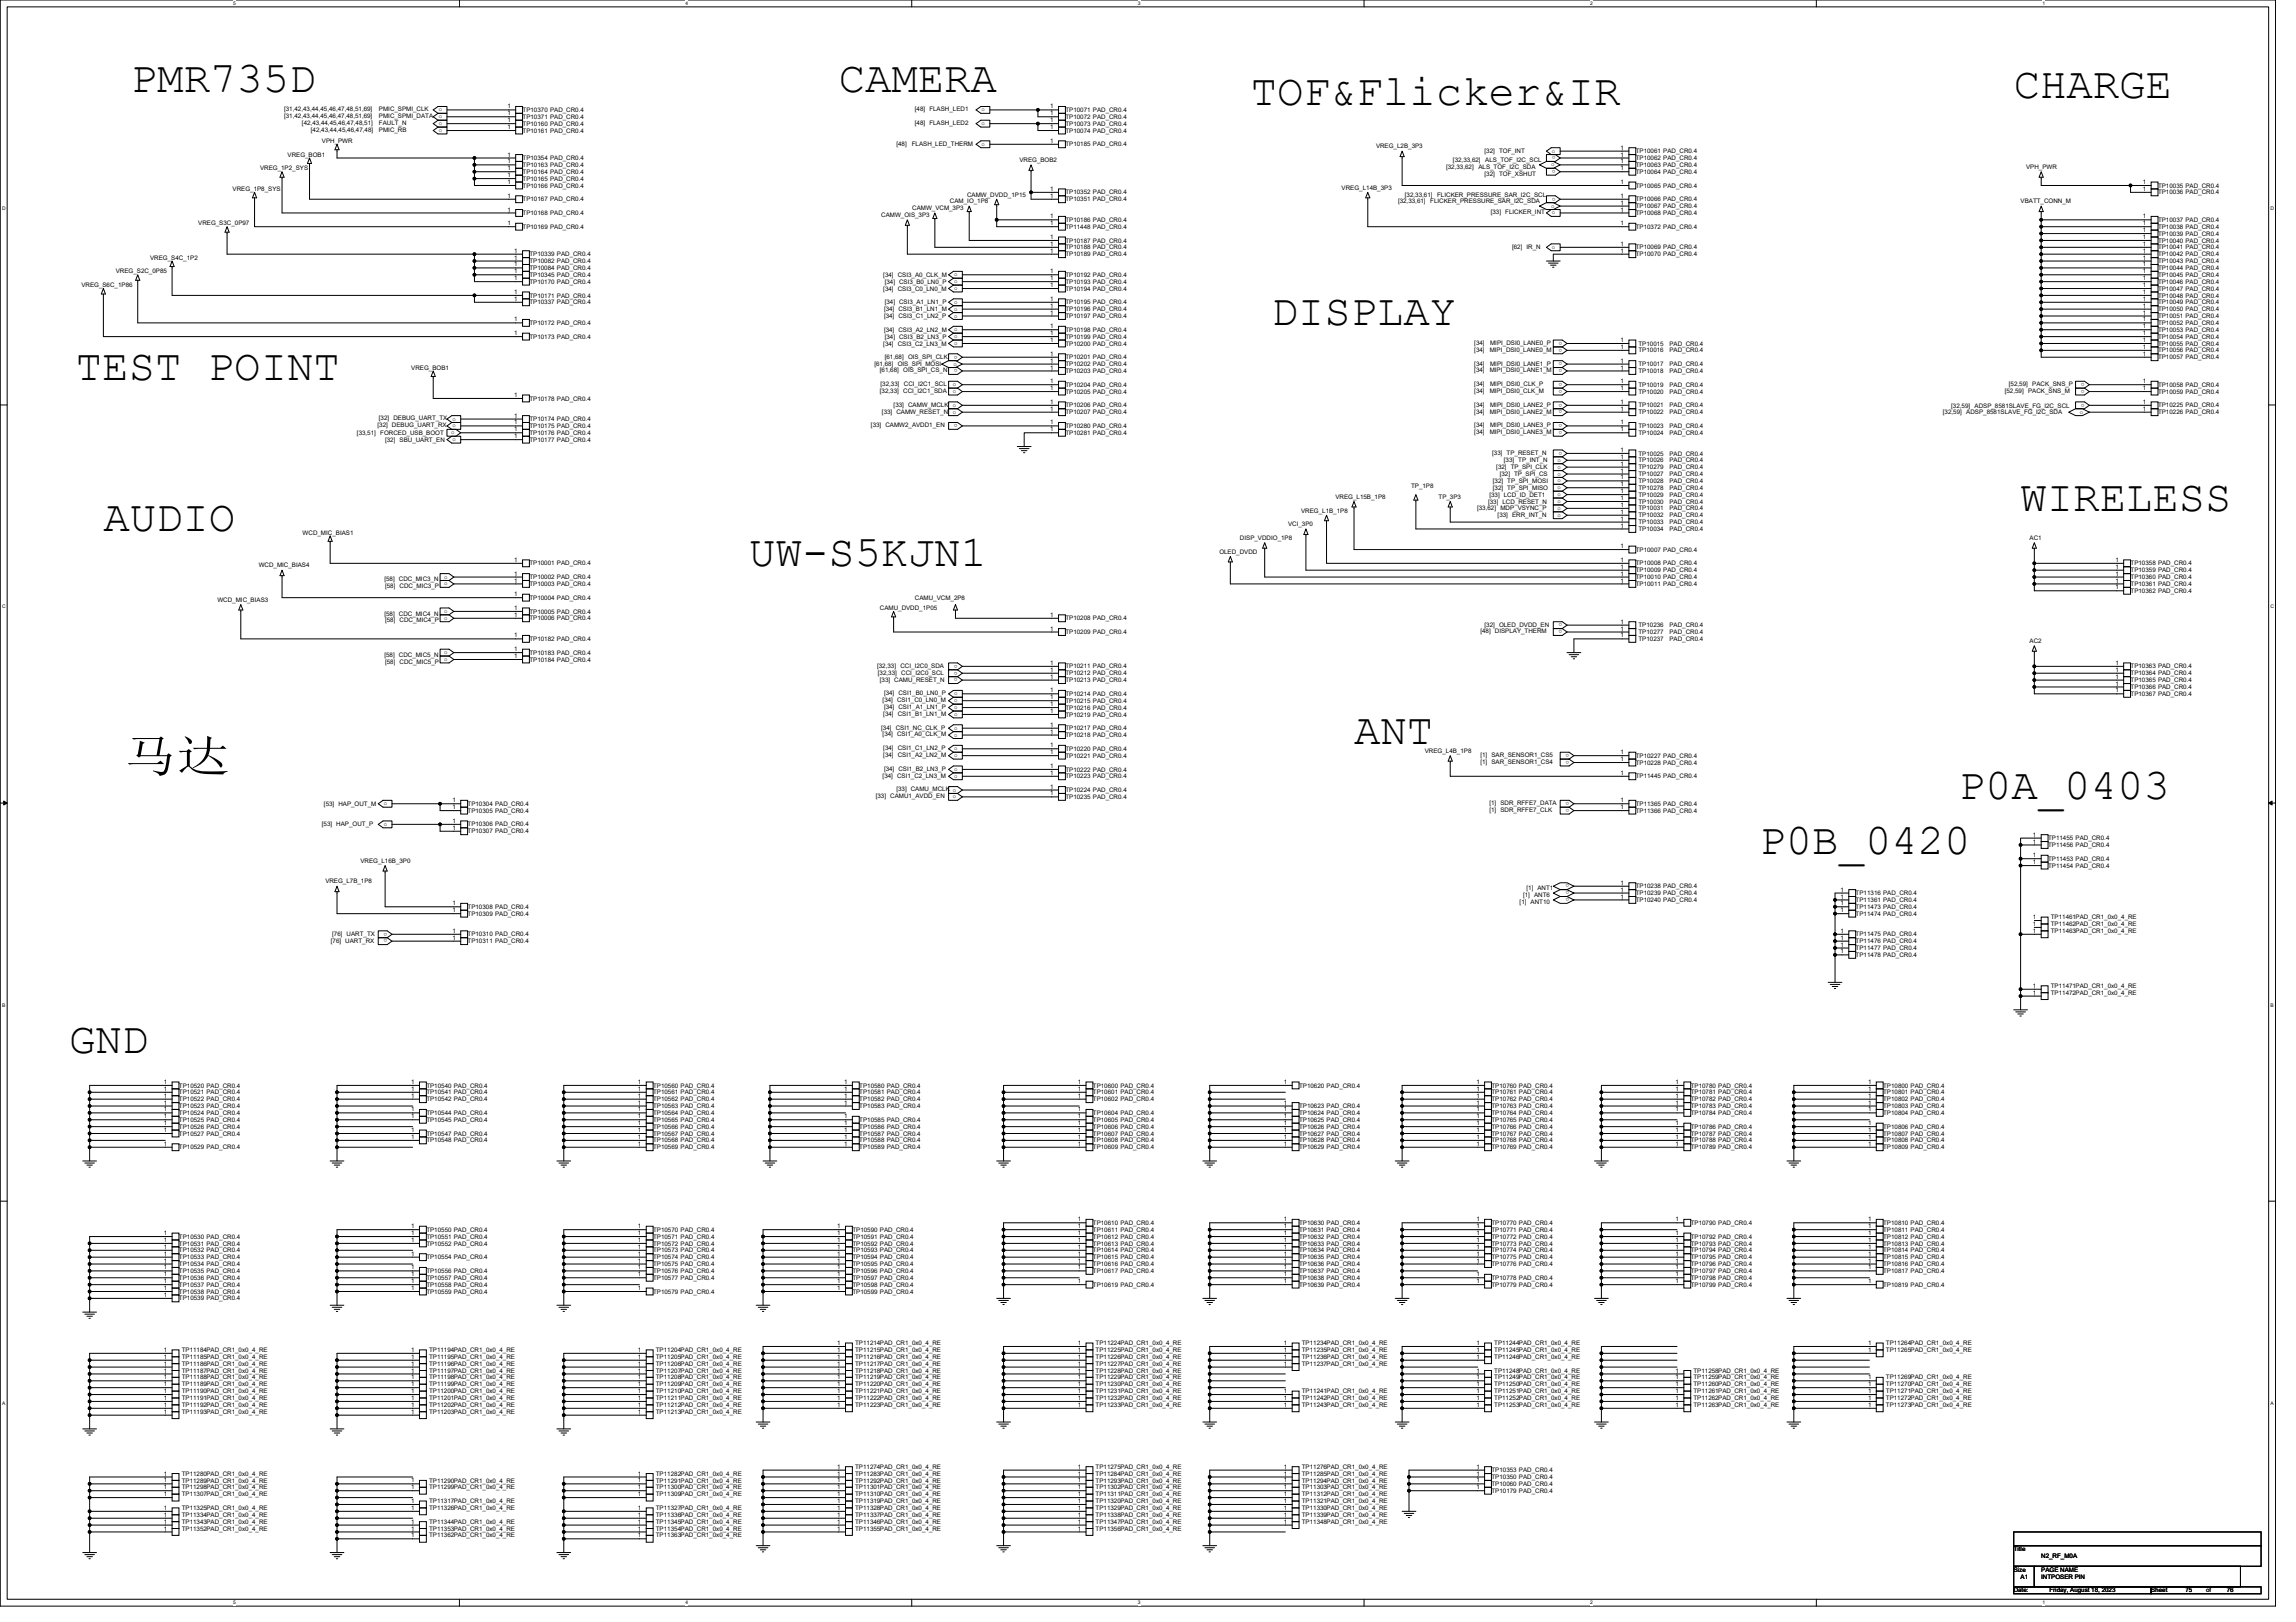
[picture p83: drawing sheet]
<svg xmlns="http://www.w3.org/2000/svg" width="297mm" height="210mm" viewBox="0 0 297 210" stroke-linecap="round" stroke-linejoin="round" font-family="sans-serif">
<defs><g id="words">
<g font-size="5.7">
<text x="16.9" y="11.8">PMR735D</text>
<text x="108.5" y="11.8">CAMERA</text>
<text x="161.8" y="13.6">TOF&amp;Flicker&amp;IR</text>
<text x="260.5" y="12.7">CHARGE</text>
<text x="164.5" y="42.1">DISPLAY</text>
<text x="9.8" y="49.2">TEST POINT</text>
<text x="13.4" y="68.7">AUDIO</text>
<text x="261.4" y="66.1">WIRELESS</text>
<text x="96.9" y="73.2">UW-S5KJN1</text>
<text x="16" y="99.9">马马</text>
<text x="175.2" y="96.3">ANT</text>
<text x="253.4" y="103.4">P0A_0403</text>
<text x="227.6" y="110.5">P0B_0420</text>
<text x="8.9" y="136.3">GND</text>
</g>
<g font-size=".8">
<text x="36.8" y="14.4">[31,42,43,44,45,46,47,48,51,69]</text>
<text x="36.8" y="15.3">[31,42,43,44,45,46,47,48,51,69]</text>
<text x="39.1" y="16.2">[42,43,44,45,46,47,48,51]</text>
<text x="40.2" y="17.1">[42,43,44,45,46,47,48]</text>
<text x="49" y="14.4">PMIC_SPMI_CLK</text>
<text x="49" y="15.3">PMIC_SPMI_DATA</text>
<text x="49" y="16.2">FAULT_N</text>
<text x="49" y="17.1">PMIC_RB</text>
<text x="56.8" y="14.4">o</text>
<text x="56.8" y="15.3">o</text>
<text x="56.8" y="16.2">o</text>
<text x="56.8" y="17.1">o</text>
<text x="65.6" y="14.9">1</text>
<text x="65.6" y="15.8">1</text>
<text x="65.6" y="16.7">1</text>
<text x="65.6" y="14">1</text>
<text x="67.6" y="15.4">TP10371 PAD_CR0.4</text>
<text x="67.6" y="16.3">TP10160 PAD_CR0.4</text>
<text x="67.6" y="17.2">TP10161 PAD_CR0.4</text>
<text x="67.6" y="14.5">TP10370 PAD_CR0.4</text>
<text x="118.4" y="14.4">[48] FLASH_LED1</text>
<text x="118.4" y="16.2">[48] FLASH_LED2</text>
<text x="127" y="14.4">o</text>
<text x="127" y="16.2">o</text>
<text x="135.9" y="14.9">1</text>
<text x="135.9" y="15.8">1</text>
<text x="135.9" y="16.7">1</text>
<text x="135.9" y="14">1</text>
<text x="137.8" y="15.4">TP10072 PAD_CR0.4</text>
<text x="137.8" y="16.3">TP10073 PAD_CR0.4</text>
<text x="137.8" y="17.2">TP10074 PAD_CR0.4</text>
<text x="137.8" y="14.5">TP10071 PAD_CR0.4</text>
<text x="33.6" y="22.1">VREG_1P2_SYS</text>
<text x="37.2" y="20.3">VREG_BOB1</text>
<text x="41.6" y="18.5">VPH_PWR</text>
<text x="65.6" y="22.9">1</text>
<text x="65.6" y="20.3">1</text>
<text x="65.6" y="23.8">1</text>
<text x="65.6" y="21.2">1</text>
<text x="65.6" y="22">1</text>
<text x="67.6" y="23.4">TP10165 PAD_CR0.4</text>
<text x="67.6" y="20.7">TP10354 PAD_CR0.4</text>
<text x="67.6" y="21.6">TP10163 PAD_CR0.4</text>
<text x="67.6" y="22.5">TP10164 PAD_CR0.4</text>
<text x="116" y="18.9">[48]</text>
<text x="118" y="18.9">FLASH_LED_THERM</text>
<text x="127" y="18.9">o</text>
<text x="131.9" y="21">VREG_BOB2</text>
<text x="135.9" y="18.5">1</text>
<text x="137.8" y="18.9">TP10185 PAD_CR0.4</text>
<text x="178" y="19.2">VREG_L2B_3P3</text>
<text x="187.1" y="21.9">[32,33,62]</text>
<text x="188" y="21">[32,33,62]</text>
<text x="191.3" y="21.9">ALS_TOF_I2C_SDA</text>
<text x="192.1" y="22.8">[32] TOF_XSHUT</text>
<text x="192.1" y="19.7">[32] TOF_INT</text>
<text x="192.2" y="21">ALS_TOF_I2C_SCL</text>
<text x="200.7" y="21.5">o</text>
<text x="200.8" y="19.8">o</text>
<text x="201.2" y="20.2" transform="rotate(180 201.2 20.2)">o</text>
<text x="201.2" y="22" transform="rotate(180 201.2 22)">o</text>
<text x="209.7" y="19.4">1</text>
<text x="209.7" y="20.3">1</text>
<text x="209.7" y="23.8">1</text>
<text x="209.7" y="21.2">1</text>
<text x="209.7" y="22">1</text>
<text x="211.6" y="19.8">TP10061 PAD_CR0.4</text>
<text x="211.6" y="20.7">TP10062 PAD_CR0.4</text>
<text x="211.6" y="21.6">TP10063 PAD_CR0.4</text>
<text x="211.6" y="22.5">TP10064 PAD_CR0.4</text>
<text x="262.1" y="21.9">VPH_PWR</text>
<text x="277.2" y="23.8">1</text>
<text x="25.6" y="29.2">VREG_S3C_0P97</text>
<text x="30.1" y="24.7">VREG_1P8_SYS</text>
<text x="65.6" y="29.2">1</text>
<text x="65.6" y="27.4">1</text>
<text x="65.6" y="25.6">1</text>
<text x="67.6" y="29.6">TP10169 PAD_CR0.4</text>
<text x="67.6" y="24.3">TP10166 PAD_CR0.4</text>
<text x="67.6" y="27.8">TP10168 PAD_CR0.4</text>
<text x="67.6" y="26.1">TP10167 PAD_CR0.4</text>
<text x="114" y="28.1">CAMW_OIS_3P3</text>
<text x="118" y="27.2">CAMW_VCM_3P3</text>
<text x="122.9" y="26.3">CAM_IO_1P8</text>
<text x="125.1" y="25.4">CAMW_DVDD_1P15</text>
<text x="135.9" y="29.2">1</text>
<text x="135.9" y="24.7">1</text>
<text x="135.9" y="28.3">1</text>
<text x="135.9" y="25.6">1</text>
<text x="137.8" y="29.6">TP11448 PAD_CR0.4</text>
<text x="137.8" y="25.2">TP10352 PAD_CR0.4</text>
<text x="137.8" y="28.7">TP10186 PAD_CR0.4</text>
<text x="137.8" y="26.1">TP10351 PAD_CR0.4</text>
<text x="173.6" y="24.5">VREG_L14B_3P3</text>
<text x="180.9" y="26.3">[32,33,61]</text>
<text x="181.8" y="25.4">[32,33,61]</text>
<text x="185" y="26.3">FLICKER_PRESSURE_SAR_I2C_SDA</text>
<text x="185.9" y="25.4">FLICKER_PRESSURE_SAR_I2C_SCL</text>
<text x="192.9" y="27.7">[33] FLICKER_INT</text>
<text x="200.7" y="26.9">o</text>
<text x="200.8" y="27.8">o</text>
<text x="201.2" y="25.6" transform="rotate(180 201.2 25.6)">o</text>
<text x="209.7" y="25.6">1</text>
<text x="209.7" y="29.2">1</text>
<text x="209.7" y="26.5">1</text>
<text x="209.7" y="27.4">1</text>
<text x="211.6" y="26.1">TP10066 PAD_CR0.4</text>
<text x="211.6" y="29.6">TP10372 PAD_CR0.4</text>
<text x="211.6" y="26.9">TP10067 PAD_CR0.4</text>
<text x="211.6" y="24.3">TP10065 PAD_CR0.4</text>
<text x="211.6" y="27.8">TP10068 PAD_CR0.4</text>
<text x="261.4" y="26.3">VBATT_CONN_M</text>
<text x="277.2" y="29.2">1</text>
<text x="277.2" y="24.7">1</text>
<text x="277.2" y="28.3">1</text>
<text x="279.2" y="29.6">TP10038 PAD_CR0.4</text>
<text x="279.2" y="24.3">TP10035 PAD_CR0.4</text>
<text x="279.2" y="25.2">TP10036 PAD_CR0.4</text>
<text x="279.2" y="28.7">TP10037 PAD_CR0.4</text>
<text x="15" y="35.4">VREG_S2C_0P85</text>
<text x="19.4" y="33.6">VREG_S4C_1P2</text>
<text x="66.5" y="32.7">1</text>
<text x="66.5" y="35.4">1</text>
<text x="66.5" y="33.6">1</text>
<text x="66.5" y="34.5">1</text>
<text x="68.5" y="33.2">TP10339 PAD_CR0.4</text>
<text x="68.5" y="35.8">TP10345 PAD_CR0.4</text>
<text x="68.5" y="34.1">TP10082 PAD_CR0.4</text>
<text x="68.5" y="34.9">TP10084 PAD_CR0.4</text>
<text x="114.3" y="35.8">[34] CSI3_A0_CLK_M</text>
<text x="123.4" y="35.8">o</text>
<text x="135.9" y="32.7">1</text>
<text x="135.9" y="35.4">1</text>
<text x="135.9" y="30.9">1</text>
<text x="135.9" y="31.8">1</text>
<text x="137.8" y="33.2">TP10189 PAD_CR0.4</text>
<text x="137.8" y="35.8">TP10192 PAD_CR0.4</text>
<text x="137.8" y="31.4">TP10187 PAD_CR0.4</text>
<text x="137.8" y="32.3">TP10188 PAD_CR0.4</text>
<text x="195.6" y="32.2">[62] IR_N</text>
<text x="200.8" y="32.2">o</text>
<text x="209.7" y="32.7">1</text>
<text x="209.7" y="31.8">1</text>
<text x="211.6" y="33.2">TP10070 PAD_CR0.4</text>
<text x="211.6" y="32.3">TP10069 PAD_CR0.4</text>
<text x="277.2" y="34.5">1</text>
<text x="277.2" y="31.8">1</text>
<text x="277.2" y="35.4">1</text>
<text x="277.2" y="32.7">1</text>
<text x="277.2" y="30">1</text>
<text x="277.2" y="33.6">1</text>
<text x="277.2" y="30.9">1</text>
<text x="279.2" y="34.9">TP10044 PAD_CR0.4</text>
<text x="279.2" y="32.3">TP10041 PAD_CR0.4</text>
<text x="279.2" y="35.8">TP10045 PAD_CR0.4</text>
<text x="279.2" y="33.2">TP10042 PAD_CR0.4</text>
<text x="279.2" y="30.5">TP10039 PAD_CR0.4</text>
<text x="279.2" y="34.1">TP10043 PAD_CR0.4</text>
<text x="279.2" y="31.4">TP10040 PAD_CR0.4</text>
<text x="10.5" y="37.2">VREG_S6C_1P86</text>
<text x="66.5" y="38">1</text>
<text x="66.5" y="41.6">1</text>
<text x="66.5" y="38.9">1</text>
<text x="66.5" y="36.3">1</text>
<text x="68.5" y="38.5">TP10171 PAD_CR0.4</text>
<text x="68.5" y="39.4">TP10337 PAD_CR0.4</text>
<text x="68.5" y="36.7">TP10170 PAD_CR0.4</text>
<text x="114.3" y="37.6">[34] CSI3_C0_LN0_M</text>
<text x="114.4" y="40.3">[34] CSI3_B1_LN1_M</text>
<text x="114.4" y="41.2">[34] CSI3_C1_LN2_P</text>
<text x="114.5" y="36.7">[34] CSI3_B0_LN0_P</text>
<text x="114.5" y="39.4">[34] CSI3_A1_LN1_P</text>
<text x="123.4" y="36.6">o</text>
<text x="123.4" y="37.5">o</text>
<text x="123.4" y="39.3">o</text>
<text x="123.4" y="40.2">o</text>
<text x="123.4" y="41.1">o</text>
<text x="135.9" y="40.7">1</text>
<text x="135.9" y="38.9">1</text>
<text x="135.9" y="36.3">1</text>
<text x="135.9" y="39.8">1</text>
<text x="135.9" y="37.2">1</text>
<text x="137.8" y="41.2">TP10197 PAD_CR0.4</text>
<text x="137.8" y="39.4">TP10195 PAD_CR0.4</text>
<text x="137.8" y="36.7">TP10193 PAD_CR0.4</text>
<text x="137.8" y="40.3">TP10196 PAD_CR0.4</text>
<text x="137.8" y="37.6">TP10194 PAD_CR0.4</text>
<text x="277.2" y="37.2">1</text>
<text x="277.2" y="40.7">1</text>
<text x="277.2" y="38">1</text>
<text x="277.2" y="41.6">1</text>
<text x="277.2" y="38.9">1</text>
<text x="277.2" y="36.3">1</text>
<text x="277.2" y="39.8">1</text>
<text x="279.2" y="37.6">TP10047 PAD_CR0.4</text>
<text x="279.2" y="41.2">TP10051 PAD_CR0.4</text>
<text x="279.2" y="38.5">TP10048 PAD_CR0.4</text>
<text x="279.2" y="39.4">TP10049 PAD_CR0.4</text>
<text x="279.2" y="36.7">TP10046 PAD_CR0.4</text>
<text x="279.2" y="40.3">TP10050 PAD_CR0.4</text>
<text x="53.2" y="47.8">VREG_BOB1</text>
<text x="66.5" y="43.4">1</text>
<text x="68.5" y="42.1">TP10172 PAD_CR0.4</text>
<text x="68.5" y="43.8">TP10173 PAD_CR0.4</text>
<text x="113.1" y="47.3">[61,68] OIS_SPI_MOSI</text>
<text x="114.3" y="44.7">[34] CSI3_C2_LN3_M</text>
<text x="114.4" y="42.9">[34] CSI3_A2_LN2_M</text>
<text x="114.5" y="43.8">[34] CSI3_B2_LN3_P</text>
<text x="114.5" y="46.4">[61,68] OIS_SPI_CLK</text>
<text x="123.3" y="47.3">o</text>
<text x="123.4" y="42.9">o</text>
<text x="123.4" y="43.8">o</text>
<text x="123.4" y="44.6">o</text>
<text x="123.9" y="46" transform="rotate(180 123.9 46)">o</text>
<text x="123.9" y="47.8" transform="rotate(180 123.9 47.8)">o</text>
<text x="135.9" y="46.9">1</text>
<text x="135.9" y="44.3">1</text>
<text x="135.9" y="47.8">1</text>
<text x="135.9" y="42.5">1</text>
<text x="135.9" y="46">1</text>
<text x="135.9" y="43.4">1</text>
<text x="137.8" y="47.4">TP10202 PAD_CR0.4</text>
<text x="137.8" y="44.7">TP10200 PAD_CR0.4</text>
<text x="137.8" y="42.9">TP10198 PAD_CR0.4</text>
<text x="137.8" y="46.5">TP10201 PAD_CR0.4</text>
<text x="137.8" y="43.8">TP10199 PAD_CR0.4</text>
<text x="190.7" y="44.6">[34]</text>
<text x="190.7" y="47.3">[34]</text>
<text x="190.7" y="45.5">[34]</text>
<text x="192.7" y="45.5">MIPI_DSI0_LANE0_M</text>
<text x="192.8" y="44.6">MIPI_DSI0_LANE0_P</text>
<text x="192.8" y="47.3">MIPI_DSI0_LANE1_P</text>
<text x="202.1" y="44.2" transform="rotate(180 202.1 44.2)">o</text>
<text x="202.1" y="45.1" transform="rotate(180 202.1 45.1)">o</text>
<text x="202.1" y="46.9" transform="rotate(180 202.1 46.9)">o</text>
<text x="202.1" y="47.8" transform="rotate(180 202.1 47.8)">o</text>
<text x="209.7" y="46.9">1</text>
<text x="209.7" y="44.3">1</text>
<text x="209.7" y="47.8">1</text>
<text x="209.7" y="45.2">1</text>
<text x="212" y="47.4">TP10017</text>
<text x="212" y="44.7">TP10015</text>
<text x="212" y="45.6">TP10016</text>
<text x="216" y="47.4">PAD_CR0.4</text>
<text x="216" y="44.7">PAD_CR0.4</text>
<text x="216" y="45.6">PAD_CR0.4</text>
<text x="277.2" y="44.3">1</text>
<text x="277.2" y="45.2">1</text>
<text x="277.2" y="42.5">1</text>
<text x="277.2" y="46">1</text>
<text x="277.2" y="43.4">1</text>
<text x="279.2" y="44.7">TP10055 PAD_CR0.4</text>
<text x="279.2" y="42.1">TP10052 PAD_CR0.4</text>
<text x="279.2" y="45.6">TP10056 PAD_CR0.4</text>
<text x="279.2" y="42.9">TP10053 PAD_CR0.4</text>
<text x="279.2" y="46.5">TP10057 PAD_CR0.4</text>
<text x="279.2" y="43.8">TP10054 PAD_CR0.4</text>
<text x="66.5" y="51.4">1</text>
<text x="68.5" y="51.8">TP10178 PAD_CR0.4</text>
<text x="113.8" y="48.2">[61,68] OIS_SPI_CS_N</text>
<text x="113.8" y="50.9">[32,33] CCI_I2C1_SDA</text>
<text x="113.9" y="50">[32,33] CCI_I2C1_SCL</text>
<text x="114.1" y="53.5">[33] CAMW_RESET_N</text>
<text x="115.6" y="52.6">[33] CAMW_MCLK o</text>
<text x="123.3" y="50">o</text>
<text x="123.3" y="50.9">o</text>
<text x="123.3" y="53.5">o</text>
<text x="135.9" y="50.5">1</text>
<text x="135.9" y="52.3">1</text>
<text x="135.9" y="49.6">1</text>
<text x="135.9" y="53.2">1</text>
<text x="137.8" y="50.9">TP10205 PAD_CR0.4</text>
<text x="137.8" y="48.3">TP10203 PAD_CR0.4</text>
<text x="137.8" y="52.7">TP10206 PAD_CR0.4</text>
<text x="137.8" y="50.1">TP10204 PAD_CR0.4</text>
<text x="137.8" y="53.6">TP10207 PAD_CR0.4</text>
<text x="190.7" y="50">[34]</text>
<text x="190.7" y="52.6">[34]</text>
<text x="190.7" y="48.2">[34]</text>
<text x="190.7" y="50.9">[34]</text>
<text x="190.7" y="53.5">[34]</text>
<text x="192.7" y="48.2">MIPI_DSI0_LANE1_M</text>
<text x="192.7" y="50.9">MIPI_DSI0_CLK_M</text>
<text x="192.7" y="53.5">MIPI_DSI0_LANE2_M</text>
<text x="192.8" y="50">MIPI_DSI0_CLK_P</text>
<text x="192.8" y="52.6">MIPI_DSI0_LANE2_P</text>
<text x="202.1" y="49.6" transform="rotate(180 202.1 49.6)">o</text>
<text x="202.1" y="50.5" transform="rotate(180 202.1 50.5)">o</text>
<text x="202.1" y="52.2" transform="rotate(180 202.1 52.2)">o</text>
<text x="202.1" y="53.1" transform="rotate(180 202.1 53.1)">o</text>
<text x="209.7" y="53.2">1</text>
<text x="209.7" y="50.5">1</text>
<text x="209.7" y="52.3">1</text>
<text x="209.7" y="49.6">1</text>
<text x="212" y="53.6">TP10022</text>
<text x="212" y="50.9">TP10020</text>
<text x="212" y="48.3">TP10018</text>
<text x="212" y="52.7">TP10021</text>
<text x="212" y="50.1">TP10019</text>
<text x="216" y="53.6">PAD_CR0.4</text>
<text x="216" y="50.9">PAD_CR0.4</text>
<text x="216" y="48.3">PAD_CR0.4</text>
<text x="216" y="52.7">PAD_CR0.4</text>
<text x="216" y="50.1">PAD_CR0.4</text>
<text x="251.4" y="53.6">[32,59] ADSP_8581SLAVE_FG_I2C_SDA</text>
<text x="252.4" y="52.8">[32,59] ADSP_8581SLAVE_FG_I2C_SCL</text>
<text x="259.4" y="50.9">[52,59] PACK_SNS_M</text>
<text x="259.9" y="50">[52,59] PACK_SNS_P</text>
<text x="269.1" y="53.5">o</text>
<text x="269.7" y="49.6" transform="rotate(180 269.7 49.6)">o</text>
<text x="269.7" y="50.5" transform="rotate(180 269.7 50.5)">o</text>
<text x="269.7" y="52.2" transform="rotate(180 269.7 52.2)">o</text>
<text x="277.2" y="53.2">1</text>
<text x="277.2" y="50.5">1</text>
<text x="277.2" y="52.3">1</text>
<text x="277.2" y="49.6">1</text>
<text x="279.2" y="53.6">TP10226 PAD_CR0.4</text>
<text x="279.2" y="50.9">TP10059 PAD_CR0.4</text>
<text x="279.2" y="52.7">TP10225 PAD_CR0.4</text>
<text x="279.2" y="50.1">TP10058 PAD_CR0.4</text>
<text x="46.2" y="56.3">[33,51] FORCED_USB_BOOT</text>
<text x="48.8" y="55.3">[32] DEBUG_UART_RX</text>
<text x="49" y="54.4">[32] DEBUG_UART_TX</text>
<text x="49.8" y="57.2">[32] SBU_UART_EN</text>
<text x="58.4" y="56.2">o</text>
<text x="58.5" y="54.4">o</text>
<text x="58.5" y="55.3">o</text>
<text x="58.5" y="57.1">o</text>
<text x="66.5" y="56.7">1</text>
<text x="66.5" y="54">1</text>
<text x="66.5" y="54.9">1</text>
<text x="66.5" y="55.8">1</text>
<text x="68.5" y="57.2">TP10177 PAD_CR0.4</text>
<text x="68.5" y="54.5">TP10174 PAD_CR0.4</text>
<text x="68.5" y="55.4">TP10175 PAD_CR0.4</text>
<text x="68.5" y="56.3">TP10176 PAD_CR0.4</text>
<text x="112.7" y="55.3">[33] CAMW2_AVDD1_EN</text>
<text x="123.9" y="54.9" transform="rotate(180 123.9 54.9)">o</text>
<text x="135.9" y="55.8">1</text>
<text x="135.9" y="54.9">1</text>
<text x="137.8" y="56.3">TP10281 PAD_CR0.4</text>
<text x="137.8" y="55.4">TP10280 PAD_CR0.4</text>
<text x="190.7" y="55.3">[34]</text>
<text x="190.7" y="56.2">[34]</text>
<text x="192.7" y="56.2">MIPI_DSI0_LANE3_M</text>
<text x="192.8" y="55.3">MIPI_DSI0_LANE3_P</text>
<text x="193" y="58.9">[33] TP_RESET_N</text>
<text x="194.6" y="59.8">[33] TP_INT_N</text>
<text x="201.5" y="59.8">o</text>
<text x="202.1" y="54.9" transform="rotate(180 202.1 54.9)">o</text>
<text x="202.1" y="55.8" transform="rotate(180 202.1 55.8)">o</text>
<text x="202.1" y="58.5" transform="rotate(180 202.1 58.5)">o</text>
<text x="209.7" y="55.8">1</text>
<text x="209.7" y="58.5">1</text>
<text x="209.7" y="59.4">1</text>
<text x="209.7" y="54.9">1</text>
<text x="212" y="56.3">TP10024</text>
<text x="212" y="58.9">TP10025</text>
<text x="212" y="59.8">TP10026</text>
<text x="212" y="55.4">TP10023</text>
<text x="216" y="56.3">PAD_CR0.4</text>
<text x="216" y="58.9">PAD_CR0.4</text>
<text x="216" y="59.8">PAD_CR0.4</text>
<text x="216" y="55.4">PAD_CR0.4</text>
<text x="172.8" y="64.5">VREG_L15B_1P8</text>
<text x="182.6" y="63.2">TP_1P8</text>
<text x="186.1" y="64.5">TP_3P3</text>
<text x="192.5" y="65.2">[33] LCD_RESET_N</text>
<text x="192.7" y="64.3">[33] LCD_ID_DET1</text>
<text x="193.1" y="62.5">[32] TP_SPI_MOSI</text>
<text x="193.1" y="63.4">[32] TP_SPI_MISO</text>
<text x="193.6" y="60.7">[32] TP_SPI_CLK</text>
<text x="194" y="61.6">[32] TP_SPI_CS</text>
<text x="201.5" y="60.6">o</text>
<text x="201.5" y="61.5">o</text>
<text x="201.5" y="62.4">o</text>
<text x="201.5" y="63.3">o</text>
<text x="201.5" y="64.2">o</text>
<text x="201.5" y="65.1">o</text>
<text x="201.5" y="66">o</text>
<text x="209.7" y="62">1</text>
<text x="209.7" y="62.9">1</text>
<text x="209.7" y="63.8">1</text>
<text x="209.7" y="64.7">1</text>
<text x="209.7" y="65.6">1</text>
<text x="209.7" y="60.3">1</text>
<text x="209.7" y="61.2">1</text>
<text x="212" y="62.5">TP10028</text>
<text x="212" y="63.4">TP10278</text>
<text x="212" y="64.3">TP10029</text>
<text x="212" y="65.2">TP10030</text>
<text x="212" y="60.7">TP10279</text>
<text x="212" y="61.6">TP10027</text>
<text x="216" y="62.5">PAD_CR0.4</text>
<text x="216" y="63.4">PAD_CR0.4</text>
<text x="216" y="64.3">PAD_CR0.4</text>
<text x="216" y="65.2">PAD_CR0.4</text>
<text x="216" y="60.7">PAD_CR0.4</text>
<text x="216" y="61.6">PAD_CR0.4</text>
<text x="39.2" y="69.2">WCD_MIC_BIAS1</text>
<text x="157.7" y="71.7">OLED_DVDD</text>
<text x="160.4" y="69.9">DISP_VDDIO_1P8</text>
<text x="166.6" y="68.1">VCI_3P0</text>
<text x="168.3" y="66.3">VREG_L1B_1P8</text>
<text x="191.1" y="66.1">[33,62] MDP_VSYNC_P</text>
<text x="193.8" y="66.9">[33] ERR_INT_N</text>
<text x="201.5" y="66.9">o</text>
<text x="209.7" y="67.4">1</text>
<text x="209.7" y="68.3">1</text>
<text x="209.7" y="70.9">1</text>
<text x="209.7" y="66.5">1</text>
<text x="211.6" y="71.4">TP10007 PAD_CR0.4</text>
<text x="212" y="67.8">TP10033</text>
<text x="212" y="68.7">TP10034</text>
<text x="212" y="66.1">TP10031</text>
<text x="212" y="66.9">TP10032</text>
<text x="216" y="67.8">PAD_CR0.4</text>
<text x="216" y="68.7">PAD_CR0.4</text>
<text x="216" y="66.1">PAD_CR0.4</text>
<text x="216" y="66.9">PAD_CR0.4</text>
<text x="262.6" y="69.9">AC1</text>
<text x="28.1" y="77.9">WCD_MIC_BIAS3</text>
<text x="33.5" y="73.4">WCD_MIC_BIAS4</text>
<text x="49.7" y="75.2">[58] CDC_MIC3_N</text>
<text x="49.8" y="76.1">[58] CDC_MIC3_P</text>
<text x="57.5" y="74.9">o</text>
<text x="57.5" y="75.8">o</text>
<text x="66.5" y="74.5">1</text>
<text x="66.5" y="75.4">1</text>
<text x="66.5" y="72.7">1</text>
<text x="66.5" y="77.2">1</text>
<text x="68.5" y="74.9">TP10002 PAD_CR0.4</text>
<text x="68.5" y="75.8">TP10003 PAD_CR0.4</text>
<text x="68.5" y="73.2">TP10001 PAD_CR0.4</text>
<text x="68.5" y="77.6">TP10004 PAD_CR0.4</text>
<text x="118.4" y="77.6">CAMU_VCM_2P8</text>
<text x="209.7" y="74.5">1</text>
<text x="209.7" y="75.4">1</text>
<text x="209.7" y="72.7">1</text>
<text x="209.7" y="73.6">1</text>
<text x="211.6" y="74.9">TP10010 PAD_CR0.4</text>
<text x="211.6" y="75.8">TP10011 PAD_CR0.4</text>
<text x="211.6" y="73.2">TP10008 PAD_CR0.4</text>
<text x="211.6" y="74.1">TP10009 PAD_CR0.4</text>
<text x="273.7" y="73.6">1</text>
<text x="273.7" y="74.5">1</text>
<text x="273.7" y="75.4">1</text>
<text x="273.7" y="72.7">1</text>
<text x="273.7" y="76.3">1</text>
<text x="275.6" y="74.1">TP10359 PAD_CR0.4</text>
<text x="275.6" y="74.9">TP10360 PAD_CR0.4</text>
<text x="275.6" y="75.8">TP10361 PAD_CR0.4</text>
<text x="275.6" y="73.2">TP10358 PAD_CR0.4</text>
<text x="275.6" y="76.7">TP10362 PAD_CR0.4</text>
<text x="49.7" y="79.7">[58] CDC_MIC4_N</text>
<text x="49.8" y="80.6">[58] CDC_MIC4_P</text>
<text x="57.5" y="79.3">o</text>
<text x="57.5" y="80.2">o</text>
<text x="66.5" y="78.9">1</text>
<text x="66.5" y="79.8">1</text>
<text x="66.5" y="82.5">1</text>
<text x="68.5" y="79.4">TP10005 PAD_CR0.4</text>
<text x="68.5" y="80.3">TP10006 PAD_CR0.4</text>
<text x="68.5" y="83">TP10182 PAD_CR0.4</text>
<text x="113.8" y="79">CAMU_DVDD_1P05</text>
<text x="135.9" y="79.8">1</text>
<text x="135.9" y="81.6">1</text>
<text x="137.8" y="80.3">TP10208 PAD_CR0.4</text>
<text x="137.8" y="82.1">TP10209 PAD_CR0.4</text>
<text x="191.5" y="82">[48] DISPLAY_THERM</text>
<text x="192.1" y="81.1">[32] OLED_DVDD_EN</text>
<text x="202.1" y="80.7" transform="rotate(180 202.1 80.7)">o</text>
<text x="202.1" y="81.6" transform="rotate(180 202.1 81.6)">o</text>
<text x="209.7" y="82.5">1</text>
<text x="209.7" y="80.7">1</text>
<text x="209.7" y="81.6">1</text>
<text x="212" y="83">TP10237</text>
<text x="212" y="81.2">TP10236</text>
<text x="212" y="82.1">TP10277</text>
<text x="216" y="83">PAD_CR0.4</text>
<text x="216" y="81.2">PAD_CR0.4</text>
<text x="216" y="82.1">PAD_CR0.4</text>
<text x="262.6" y="83.2">AC2</text>
<text x="49.7" y="85">[58] CDC_MIC5_N</text>
<text x="49.8" y="85.9">[58] CDC_MIC5_P</text>
<text x="57.5" y="84.7">o</text>
<text x="57.5" y="85.5">o</text>
<text x="66.5" y="84.3">1</text>
<text x="66.5" y="85.2">1</text>
<text x="68.5" y="84.7">TP10183 PAD_CR0.4</text>
<text x="68.5" y="85.6">TP10184 PAD_CR0.4</text>
<text x="113.5" y="86.4">[32,33] CCI_I2C0_SDA</text>
<text x="113.6" y="87.3">[32,33] CCI_I2C0_SCL</text>
<text x="113.8" y="88.2">[33] CAMU_RESET_N</text>
<text x="114.4" y="90">[34] CSI1_B0_LN0_P</text>
<text x="123.4" y="90">o</text>
<text x="123.9" y="86" transform="rotate(180 123.9 86)">o</text>
<text x="123.9" y="86.9" transform="rotate(180 123.9 86.9)">o</text>
<text x="123.9" y="87.8" transform="rotate(180 123.9 87.8)">o</text>
<text x="135.9" y="87.8">1</text>
<text x="135.9" y="89.6">1</text>
<text x="135.9" y="86">1</text>
<text x="135.9" y="86.9">1</text>
<text x="137.8" y="88.3">TP10213 PAD_CR0.4</text>
<text x="137.8" y="86.5">TP10211 PAD_CR0.4</text>
<text x="137.8" y="87.4">TP10212 PAD_CR0.4</text>
<text x="273.7" y="87.8">1</text>
<text x="273.7" y="88.7">1</text>
<text x="273.7" y="89.6">1</text>
<text x="273.7" y="86">1</text>
<text x="273.7" y="86.9">1</text>
<text x="275.6" y="88.3">TP10365 PAD_CR0.4</text>
<text x="275.6" y="89.2">TP10366 PAD_CR0.4</text>
<text x="275.6" y="86.5">TP10363 PAD_CR0.4</text>
<text x="275.6" y="87.4">TP10364 PAD_CR0.4</text>
<text x="114" y="94.4">[34] CSI1_NC_CLK_P</text>
<text x="114.2" y="90.9">[34] CSI1_C0_LN0_M</text>
<text x="114.2" y="95.3">[34] CSI1_A0_CLK_M</text>
<text x="114.3" y="92.6">[34] CSI1_B1_LN1_M</text>
<text x="114.4" y="91.8">[34] CSI1_A1_LN1_P</text>
<text x="123.4" y="90.9">o</text>
<text x="123.4" y="91.8">o</text>
<text x="123.4" y="92.7">o</text>
<text x="123.4" y="94.4">o</text>
<text x="123.4" y="95.3">o</text>
<text x="135.9" y="94.1">1</text>
<text x="135.9" y="94.9">1</text>
<text x="135.9" y="90.5">1</text>
<text x="135.9" y="91.4">1</text>
<text x="135.9" y="92.3">1</text>
<text x="137.8" y="94.5">TP10217 PAD_CR0.4</text>
<text x="137.8" y="95.4">TP10218 PAD_CR0.4</text>
<text x="137.8" y="90.1">TP10214 PAD_CR0.4</text>
<text x="137.8" y="91">TP10215 PAD_CR0.4</text>
<text x="137.8" y="91.8">TP10216 PAD_CR0.4</text>
<text x="137.8" y="92.7">TP10219 PAD_CR0.4</text>
<text x="275.6" y="90.1">TP10367 PAD_CR0.4</text>
<text x="114.2" y="100.6">[34] CSI1_C2_LN3_M</text>
<text x="114.3" y="97.1">[34] CSI1_C1_LN2_P</text>
<text x="114.3" y="98">[34] CSI1_A2_LN2_M</text>
<text x="114.4" y="99.8">[34] CSI1_B2_LN3_P</text>
<text x="123.4" y="97.1">o</text>
<text x="123.4" y="98">o</text>
<text x="123.4" y="99.8">o</text>
<text x="123.4" y="100.7">o</text>
<text x="135.9" y="100.3">1</text>
<text x="135.9" y="96.7">1</text>
<text x="135.9" y="97.6">1</text>
<text x="135.9" y="99.4">1</text>
<text x="137.8" y="100.7">TP10223 PAD_CR0.4</text>
<text x="137.8" y="97.2">TP10220 PAD_CR0.4</text>
<text x="137.8" y="98.1">TP10221 PAD_CR0.4</text>
<text x="137.8" y="99.8">TP10222 PAD_CR0.4</text>
<text x="184.3" y="97.4">VREG_L4B_1P8</text>
<text x="191.5" y="98">[1] SAR_SENSOR1_CS5</text>
<text x="191.5" y="98.9">[1] SAR_SENSOR1_CS4</text>
<text x="203" y="97.6" transform="rotate(180 203 97.6)">o</text>
<text x="203" y="98.5" transform="rotate(180 203 98.5)">o</text>
<text x="209.7" y="100.3">1</text>
<text x="209.7" y="97.6">1</text>
<text x="209.7" y="98.5">1</text>
<text x="211.6" y="100.7">TP11445 PAD_CR0.4</text>
<text x="211.6" y="98.1">TP10227 PAD_CR0.4</text>
<text x="211.6" y="99">TP10228 PAD_CR0.4</text>
<text x="41.6" y="107">[53] HAP_OUT_P</text>
<text x="41.9" y="104.3">[53] HAP_OUT_M</text>
<text x="49.6" y="104.2">o</text>
<text x="49.6" y="106.9">o</text>
<text x="58.5" y="106.5">1</text>
<text x="58.5" y="107.4">1</text>
<text x="58.5" y="103.8">1</text>
<text x="58.5" y="104.7">1</text>
<text x="60.5" y="107">TP10306 PAD_CR0.4</text>
<text x="60.5" y="107.8">TP10307 PAD_CR0.4</text>
<text x="60.5" y="104.3">TP10304 PAD_CR0.4</text>
<text x="60.5" y="105.2">TP10305 PAD_CR0.4</text>
<text x="113.3" y="103.3">[33] CAMU1_AVDD_EN</text>
<text x="116" y="102.4">[33] CAMU_MCLK o</text>
<text x="123.3" y="103.3">o</text>
<text x="135.9" y="102.1">1</text>
<text x="135.9" y="102.9">1</text>
<text x="137.8" y="102.5">TP10224 PAD_CR0.4</text>
<text x="137.8" y="103.4">TP10235 PAD_CR0.4</text>
<text x="192.7" y="104.2">[1] SDR_RFFE7_DATA</text>
<text x="192.7" y="105.1">[1] SDR_RFFE7_CLK</text>
<text x="203" y="103.8" transform="rotate(180 203 103.8)">o</text>
<text x="203" y="104.7" transform="rotate(180 203 104.7)">o</text>
<text x="209.7" y="103.8">1</text>
<text x="209.7" y="104.7">1</text>
<text x="211.6" y="104.3">TP11365 PAD_CR0.4</text>
<text x="211.6" y="105.2">TP11366 PAD_CR0.4</text>
<text x="46.6" y="111.7">VREG_L16B_3P0</text>
<text x="263" y="110.9">1</text>
<text x="263" y="108.3">1</text>
<text x="263" y="111.8">1</text>
<text x="263" y="109.2">1</text>
<text x="265" y="111.4">TP11453 PAD_CR0.4</text>
<text x="265" y="108.7">TP11455 PAD_CR0.4</text>
<text x="265" y="112.3">TP11454 PAD_CR0.4</text>
<text x="265" y="109.6">TP11456 PAD_CR0.4</text>
<text x="42.1" y="114.3">VREG_L7B_1P8</text>
<text x="58.5" y="117.2">1</text>
<text x="58.5" y="118.1">1</text>
<text x="60.5" y="117.6">TP10308 PAD_CR0.4</text>
<text x="60.5" y="118.5">TP10309 PAD_CR0.4</text>
<text x="196.6" y="117">[1] ANT10</text>
<text x="197" y="116.1">[1] ANT6</text>
<text x="197.5" y="115.2">[1] ANT1</text>
<text x="203" y="114.5" transform="rotate(180 203 114.5)">o</text>
<text x="203" y="115.3" transform="rotate(180 203 115.3)">o</text>
<text x="203" y="116.2" transform="rotate(180 203 116.2)">o</text>
<text x="209.7" y="115.4">1</text>
<text x="209.7" y="116.3">1</text>
<text x="209.7" y="114.5">1</text>
<text x="211.6" y="115.8">TP10239 PAD_CR0.4</text>
<text x="211.6" y="116.7">TP10240 PAD_CR0.4</text>
<text x="211.6" y="115">TP10238 PAD_CR0.4</text>
<text x="238.1" y="115.4">1</text>
<text x="238.1" y="116.3">1</text>
<text x="238.1" y="117.2">1</text>
<text x="238.1" y="118.1">1</text>
<text x="240.1" y="115.8">TP11316 PAD_CR0.4</text>
<text x="240.1" y="116.7">TP11361 PAD_CR0.4</text>
<text x="240.1" y="117.6">TP11473 PAD_CR0.4</text>
<text x="240.1" y="118.5">TP11474 PAD_CR0.4</text>
<text x="263" y="118.9">1</text>
<text x="263" y="119.8">1</text>
<text x="265.3" y="119">TP11461PAD_CR1_0x0_4_RE</text>
<text x="265.3" y="119.8">TP11462PAD_CR1_0x0_4_RE</text>
<text x="42.8" y="122">[76] UART_RX</text>
<text x="43" y="121.1">[76] UART_TX</text>
<text x="50.1" y="120.7" transform="rotate(180 50.1 120.7)">o</text>
<text x="50.1" y="121.6" transform="rotate(180 50.1 121.6)">o</text>
<text x="58.5" y="120.7">1</text>
<text x="58.5" y="121.6">1</text>
<text x="60.5" y="121.2">TP10310 PAD_CR0.4</text>
<text x="60.5" y="122.1">TP10311 PAD_CR0.4</text>
<text x="238.1" y="121.6">1</text>
<text x="238.1" y="122.5">1</text>
<text x="238.1" y="123.4">1</text>
<text x="238.1" y="120.7">1</text>
<text x="240.1" y="122.1">TP11476 PAD_CR0.4</text>
<text x="240.1" y="123">TP11477 PAD_CR0.4</text>
<text x="240.1" y="123.8">TP11478 PAD_CR0.4</text>
<text x="240.1" y="121.2">TP11475 PAD_CR0.4</text>
<text x="263" y="120.7">1</text>
<text x="265.3" y="120.7">TP11463PAD_CR1_0x0_4_RE</text>
<text x="263" y="127.8">1</text>
<text x="263" y="128.7">1</text>
<text x="265.3" y="127.8">TP11471PAD_CR1_0x0_4_RE</text>
<text x="265.3" y="128.7">TP11472PAD_CR1_0x0_4_RE</text>
<text x="21.2" y="140.3">1</text>
<text x="21.2" y="143.8">1</text>
<text x="21.2" y="142.9">1</text>
<text x="21.2" y="142.1">1</text>
<text x="21.2" y="141.2">1</text>
<text x="23.2" y="140.7">TP10520 PAD_CR0.4</text>
<text x="23.2" y="143.4">TP10523 PAD_CR0.4</text>
<text x="23.2" y="142.5">TP10522 PAD_CR0.4</text>
<text x="23.2" y="141.6">TP10521 PAD_CR0.4</text>
<text x="53.2" y="141.2">1</text>
<text x="53.2" y="140.3">1</text>
<text x="53.2" y="143.8">1</text>
<text x="53.2" y="142.1">1</text>
<text x="55.2" y="141.6">TP10541 PAD_CR0.4</text>
<text x="55.2" y="140.7">TP10540 PAD_CR0.4</text>
<text x="55.2" y="142.5">TP10542 PAD_CR0.4</text>
<text x="82.5" y="142.1">1</text>
<text x="82.5" y="141.2">1</text>
<text x="82.5" y="140.3">1</text>
<text x="82.5" y="143.8">1</text>
<text x="82.5" y="142.9">1</text>
<text x="84.5" y="142.5">TP10562 PAD_CR0.4</text>
<text x="84.5" y="141.6">TP10561 PAD_CR0.4</text>
<text x="84.5" y="140.7">TP10560 PAD_CR0.4</text>
<text x="84.5" y="143.4">TP10563 PAD_CR0.4</text>
<text x="109.2" y="142.9">1</text>
<text x="109.2" y="142.1">1</text>
<text x="109.2" y="141.2">1</text>
<text x="109.2" y="140.3">1</text>
<text x="111.2" y="143.4">TP10583 PAD_CR0.4</text>
<text x="111.2" y="142.5">TP10582 PAD_CR0.4</text>
<text x="111.2" y="141.6">TP10581 PAD_CR0.4</text>
<text x="111.2" y="140.7">TP10580 PAD_CR0.4</text>
<text x="139.4" y="142.1">1</text>
<text x="139.4" y="141.2">1</text>
<text x="139.4" y="140.3">1</text>
<text x="139.4" y="143.8">1</text>
<text x="141.4" y="142.5">TP10602 PAD_CR0.4</text>
<text x="141.4" y="141.6">TP10601 PAD_CR0.4</text>
<text x="141.4" y="140.7">TP10600 PAD_CR0.4</text>
<text x="166.1" y="143.8">1</text>
<text x="166.1" y="142.9">1</text>
<text x="166.1" y="140.3">1</text>
<text x="168.1" y="143.4">TP10623 PAD_CR0.4</text>
<text x="168.1" y="140.7">TP10620 PAD_CR0.4</text>
<text x="191" y="143.8">1</text>
<text x="191" y="142.9">1</text>
<text x="191" y="142.1">1</text>
<text x="191" y="141.2">1</text>
<text x="191" y="140.3">1</text>
<text x="193" y="143.4">TP10763 PAD_CR0.4</text>
<text x="193" y="142.5">TP10762 PAD_CR0.4</text>
<text x="193" y="141.6">TP10761 PAD_CR0.4</text>
<text x="193" y="140.7">TP10760 PAD_CR0.4</text>
<text x="216.8" y="143.8">1</text>
<text x="216.8" y="142.9">1</text>
<text x="216.8" y="142.1">1</text>
<text x="216.8" y="141.2">1</text>
<text x="216.8" y="140.3">1</text>
<text x="218.7" y="143.4">TP10783 PAD_CR0.4</text>
<text x="218.7" y="142.5">TP10782 PAD_CR0.4</text>
<text x="218.7" y="141.6">TP10781 PAD_CR0.4</text>
<text x="218.7" y="140.7">TP10780 PAD_CR0.4</text>
<text x="241.7" y="143.8">1</text>
<text x="241.7" y="142.9">1</text>
<text x="241.7" y="142.1">1</text>
<text x="241.7" y="141.2">1</text>
<text x="241.7" y="140.3">1</text>
<text x="243.6" y="143.4">TP10803 PAD_CR0.4</text>
<text x="243.6" y="142.5">TP10802 PAD_CR0.4</text>
<text x="243.6" y="141.6">TP10801 PAD_CR0.4</text>
<text x="243.6" y="140.7">TP10800 PAD_CR0.4</text>
<text x="21.2" y="148.3">1</text>
<text x="21.2" y="146.5">1</text>
<text x="21.2" y="145.6">1</text>
<text x="21.2" y="144.7">1</text>
<text x="23.2" y="148.7">TP10529 PAD_CR0.4</text>
<text x="23.2" y="147">TP10527 PAD_CR0.4</text>
<text x="23.2" y="146.1">TP10526 PAD_CR0.4</text>
<text x="23.2" y="145.2">TP10525 PAD_CR0.4</text>
<text x="23.2" y="144.3">TP10524 PAD_CR0.4</text>
<text x="53.2" y="147.4">1</text>
<text x="53.2" y="146.5">1</text>
<text x="53.2" y="144.7">1</text>
<text x="55.2" y="147.8">TP10548 PAD_CR0.4</text>
<text x="55.2" y="147">TP10547 PAD_CR0.4</text>
<text x="55.2" y="145.2">TP10545 PAD_CR0.4</text>
<text x="55.2" y="144.3">TP10544 PAD_CR0.4</text>
<text x="82.5" y="148.3">1</text>
<text x="82.5" y="147.4">1</text>
<text x="82.5" y="146.5">1</text>
<text x="82.5" y="145.6">1</text>
<text x="82.5" y="144.7">1</text>
<text x="84.5" y="148.7">TP10569 PAD_CR0.4</text>
<text x="84.5" y="147.8">TP10568 PAD_CR0.4</text>
<text x="84.5" y="147">TP10567 PAD_CR0.4</text>
<text x="84.5" y="146.1">TP10566 PAD_CR0.4</text>
<text x="84.5" y="145.2">TP10565 PAD_CR0.4</text>
<text x="84.5" y="144.3">TP10564 PAD_CR0.4</text>
<text x="109.2" y="148.3">1</text>
<text x="109.2" y="147.4">1</text>
<text x="109.2" y="146.5">1</text>
<text x="109.2" y="145.6">1</text>
<text x="109.2" y="144.7">1</text>
<text x="111.2" y="148.7">TP10589 PAD_CR0.4</text>
<text x="111.2" y="147.8">TP10588 PAD_CR0.4</text>
<text x="111.2" y="147">TP10587 PAD_CR0.4</text>
<text x="111.2" y="146.1">TP10586 PAD_CR0.4</text>
<text x="111.2" y="145.2">TP10585 PAD_CR0.4</text>
<text x="139.4" y="148.3">1</text>
<text x="139.4" y="147.4">1</text>
<text x="139.4" y="146.5">1</text>
<text x="139.4" y="145.6">1</text>
<text x="139.4" y="144.7">1</text>
<text x="141.4" y="148.7">TP10609 PAD_CR0.4</text>
<text x="141.4" y="147.8">TP10608 PAD_CR0.4</text>
<text x="141.4" y="147">TP10607 PAD_CR0.4</text>
<text x="141.4" y="146.1">TP10606 PAD_CR0.4</text>
<text x="141.4" y="145.2">TP10605 PAD_CR0.4</text>
<text x="141.4" y="144.3">TP10604 PAD_CR0.4</text>
<text x="166.1" y="144.7">1</text>
<text x="166.1" y="148.3">1</text>
<text x="166.1" y="147.4">1</text>
<text x="166.1" y="146.5">1</text>
<text x="166.1" y="145.6">1</text>
<text x="168.1" y="145.2">TP10625 PAD_CR0.4</text>
<text x="168.1" y="144.3">TP10624 PAD_CR0.4</text>
<text x="168.1" y="148.7">TP10629 PAD_CR0.4</text>
<text x="168.1" y="147.8">TP10628 PAD_CR0.4</text>
<text x="168.1" y="147">TP10627 PAD_CR0.4</text>
<text x="168.1" y="146.1">TP10626 PAD_CR0.4</text>
<text x="191" y="144.7">1</text>
<text x="191" y="148.3">1</text>
<text x="191" y="147.4">1</text>
<text x="191" y="146.5">1</text>
<text x="191" y="145.6">1</text>
<text x="193" y="145.2">TP10765 PAD_CR0.4</text>
<text x="193" y="144.3">TP10764 PAD_CR0.4</text>
<text x="193" y="148.7">TP10769 PAD_CR0.4</text>
<text x="193" y="147.8">TP10768 PAD_CR0.4</text>
<text x="193" y="147">TP10767 PAD_CR0.4</text>
<text x="193" y="146.1">TP10766 PAD_CR0.4</text>
<text x="216.8" y="146.5">1</text>
<text x="216.8" y="145.6">1</text>
<text x="216.8" y="148.3">1</text>
<text x="216.8" y="147.4">1</text>
<text x="218.7" y="147">TP10787 PAD_CR0.4</text>
<text x="218.7" y="146.1">TP10786 PAD_CR0.4</text>
<text x="218.7" y="144.3">TP10784 PAD_CR0.4</text>
<text x="218.7" y="148.7">TP10789 PAD_CR0.4</text>
<text x="218.7" y="147.8">TP10788 PAD_CR0.4</text>
<text x="241.7" y="147.4">1</text>
<text x="241.7" y="146.5">1</text>
<text x="241.7" y="145.6">1</text>
<text x="241.7" y="148.3">1</text>
<text x="243.6" y="147.8">TP10808 PAD_CR0.4</text>
<text x="243.6" y="147">TP10807 PAD_CR0.4</text>
<text x="243.6" y="146.1">TP10806 PAD_CR0.4</text>
<text x="243.6" y="144.3">TP10804 PAD_CR0.4</text>
<text x="243.6" y="148.7">TP10809 PAD_CR0.4</text>
<text x="21.2" y="161.6">1</text>
<text x="21.2" y="160.7">1</text>
<text x="21.2" y="159.8">1</text>
<text x="23.2" y="161.2">TP10531 PAD_CR0.4</text>
<text x="23.2" y="160.3">TP10530 PAD_CR0.4</text>
<text x="53.2" y="160.7">1</text>
<text x="53.2" y="159.8">1</text>
<text x="53.2" y="158.9">1</text>
<text x="55.2" y="161.2">TP10552 PAD_CR0.4</text>
<text x="55.2" y="160.3">TP10551 PAD_CR0.4</text>
<text x="55.2" y="159.4">TP10550 PAD_CR0.4</text>
<text x="82.5" y="161.6">1</text>
<text x="82.5" y="160.7">1</text>
<text x="82.5" y="159.8">1</text>
<text x="82.5" y="158.9">1</text>
<text x="84.5" y="161.2">TP10572 PAD_CR0.4</text>
<text x="84.5" y="160.3">TP10571 PAD_CR0.4</text>
<text x="84.5" y="159.4">TP10570 PAD_CR0.4</text>
<text x="108.3" y="158.9">1</text>
<text x="108.3" y="161.6">1</text>
<text x="108.3" y="160.7">1</text>
<text x="108.3" y="159.8">1</text>
<text x="110.3" y="159.4">TP10590 PAD_CR0.4</text>
<text x="110.3" y="161.2">TP10592 PAD_CR0.4</text>
<text x="110.3" y="160.3">TP10591 PAD_CR0.4</text>
<text x="139.4" y="159.8">1</text>
<text x="139.4" y="158.9">1</text>
<text x="139.4" y="158.1">1</text>
<text x="139.4" y="161.6">1</text>
<text x="139.4" y="160.7">1</text>
<text x="141.4" y="160.3">TP10612 PAD_CR0.4</text>
<text x="141.4" y="159.4">TP10611 PAD_CR0.4</text>
<text x="141.4" y="158.5">TP10610 PAD_CR0.4</text>
<text x="141.4" y="161.2">TP10613 PAD_CR0.4</text>
<text x="166.1" y="161.6">1</text>
<text x="166.1" y="160.7">1</text>
<text x="166.1" y="159.8">1</text>
<text x="166.1" y="158.9">1</text>
<text x="166.1" y="158.1">1</text>
<text x="168.1" y="161.2">TP10633 PAD_CR0.4</text>
<text x="168.1" y="160.3">TP10632 PAD_CR0.4</text>
<text x="168.1" y="159.4">TP10631 PAD_CR0.4</text>
<text x="168.1" y="158.5">TP10630 PAD_CR0.4</text>
<text x="191" y="161.6">1</text>
<text x="191" y="160.7">1</text>
<text x="191" y="159.8">1</text>
<text x="191" y="158.9">1</text>
<text x="191" y="158.1">1</text>
<text x="193" y="161.2">TP10773 PAD_CR0.4</text>
<text x="193" y="160.3">TP10772 PAD_CR0.4</text>
<text x="193" y="159.4">TP10771 PAD_CR0.4</text>
<text x="193" y="158.5">TP10770 PAD_CR0.4</text>
<text x="216.8" y="161.6">1</text>
<text x="216.8" y="160.7">1</text>
<text x="216.8" y="159.8">1</text>
<text x="216.8" y="158.1">1</text>
<text x="218.7" y="161.2">TP10793 PAD_CR0.4</text>
<text x="218.7" y="160.3">TP10792 PAD_CR0.4</text>
<text x="218.7" y="158.5">TP10790 PAD_CR0.4</text>
<text x="241.7" y="161.6">1</text>
<text x="241.7" y="160.7">1</text>
<text x="241.7" y="159.8">1</text>
<text x="241.7" y="158.9">1</text>
<text x="241.7" y="158.1">1</text>
<text x="243.6" y="161.2">TP10813 PAD_CR0.4</text>
<text x="243.6" y="160.3">TP10812 PAD_CR0.4</text>
<text x="243.6" y="159.4">TP10811 PAD_CR0.4</text>
<text x="243.6" y="158.5">TP10810 PAD_CR0.4</text>
<text x="21.2" y="166.9">1</text>
<text x="21.2" y="166.1">1</text>
<text x="21.2" y="165.2">1</text>
<text x="21.2" y="164.3">1</text>
<text x="21.2" y="163.4">1</text>
<text x="21.2" y="162.5">1</text>
<text x="21.2" y="167.8">1</text>
<text x="23.2" y="167.4">TP10538 PAD_CR0.4</text>
<text x="23.2" y="166.5">TP10537 PAD_CR0.4</text>
<text x="23.2" y="165.6">TP10536 PAD_CR0.4</text>
<text x="23.2" y="164.7">TP10535 PAD_CR0.4</text>
<text x="23.2" y="163.9">TP10534 PAD_CR0.4</text>
<text x="23.2" y="163">TP10533 PAD_CR0.4</text>
<text x="23.2" y="162.1">TP10532 PAD_CR0.4</text>
<text x="53.2" y="166.9">1</text>
<text x="53.2" y="166.1">1</text>
<text x="53.2" y="165.2">1</text>
<text x="53.2" y="164.3">1</text>
<text x="53.2" y="162.5">1</text>
<text x="55.2" y="167.4">TP10559 PAD_CR0.4</text>
<text x="55.2" y="166.5">TP10558 PAD_CR0.4</text>
<text x="55.2" y="165.6">TP10557 PAD_CR0.4</text>
<text x="55.2" y="164.7">TP10556 PAD_CR0.4</text>
<text x="55.2" y="163">TP10554 PAD_CR0.4</text>
<text x="82.5" y="166.9">1</text>
<text x="82.5" y="165.2">1</text>
<text x="82.5" y="164.3">1</text>
<text x="82.5" y="163.4">1</text>
<text x="82.5" y="162.5">1</text>
<text x="84.5" y="167.4">TP10579 PAD_CR0.4</text>
<text x="84.5" y="165.6">TP10577 PAD_CR0.4</text>
<text x="84.5" y="164.7">TP10576 PAD_CR0.4</text>
<text x="84.5" y="163.9">TP10575 PAD_CR0.4</text>
<text x="84.5" y="163">TP10574 PAD_CR0.4</text>
<text x="84.5" y="162.1">TP10573 PAD_CR0.4</text>
<text x="108.3" y="166.9">1</text>
<text x="108.3" y="166.1">1</text>
<text x="108.3" y="165.2">1</text>
<text x="108.3" y="164.3">1</text>
<text x="108.3" y="163.4">1</text>
<text x="108.3" y="162.5">1</text>
<text x="110.3" y="167.4">TP10599 PAD_CR0.4</text>
<text x="110.3" y="166.5">TP10598 PAD_CR0.4</text>
<text x="110.3" y="165.6">TP10597 PAD_CR0.4</text>
<text x="110.3" y="164.7">TP10596 PAD_CR0.4</text>
<text x="110.3" y="163.9">TP10595 PAD_CR0.4</text>
<text x="110.3" y="163">TP10594 PAD_CR0.4</text>
<text x="110.3" y="162.1">TP10593 PAD_CR0.4</text>
<text x="139.4" y="166.1">1</text>
<text x="139.4" y="164.3">1</text>
<text x="139.4" y="163.4">1</text>
<text x="139.4" y="162.5">1</text>
<text x="141.4" y="166.5">TP10619 PAD_CR0.4</text>
<text x="141.4" y="164.7">TP10617 PAD_CR0.4</text>
<text x="141.4" y="163.9">TP10616 PAD_CR0.4</text>
<text x="141.4" y="163">TP10615 PAD_CR0.4</text>
<text x="141.4" y="162.1">TP10614 PAD_CR0.4</text>
<text x="166.1" y="166.1">1</text>
<text x="166.1" y="165.2">1</text>
<text x="166.1" y="164.3">1</text>
<text x="166.1" y="163.4">1</text>
<text x="166.1" y="162.5">1</text>
<text x="168.1" y="162.1">TP10634 PAD_CR0.4</text>
<text x="168.1" y="166.5">TP10639 PAD_CR0.4</text>
<text x="168.1" y="165.6">TP10638 PAD_CR0.4</text>
<text x="168.1" y="164.7">TP10637 PAD_CR0.4</text>
<text x="168.1" y="163.9">TP10636 PAD_CR0.4</text>
<text x="168.1" y="163">TP10635 PAD_CR0.4</text>
<text x="191" y="163.4">1</text>
<text x="191" y="162.5">1</text>
<text x="191" y="166.1">1</text>
<text x="191" y="165.2">1</text>
<text x="193" y="163.9">TP10776 PAD_CR0.4</text>
<text x="193" y="163">TP10775 PAD_CR0.4</text>
<text x="193" y="162.1">TP10774 PAD_CR0.4</text>
<text x="193" y="166.5">TP10779 PAD_CR0.4</text>
<text x="193" y="165.6">TP10778 PAD_CR0.4</text>
<text x="216.8" y="164.3">1</text>
<text x="216.8" y="163.4">1</text>
<text x="216.8" y="162.5">1</text>
<text x="216.8" y="166.1">1</text>
<text x="216.8" y="165.2">1</text>
<text x="218.7" y="164.7">TP10797 PAD_CR0.4</text>
<text x="218.7" y="163.9">TP10796 PAD_CR0.4</text>
<text x="218.7" y="163">TP10795 PAD_CR0.4</text>
<text x="218.7" y="162.1">TP10794 PAD_CR0.4</text>
<text x="218.7" y="166.5">TP10799 PAD_CR0.4</text>
<text x="218.7" y="165.6">TP10798 PAD_CR0.4</text>
<text x="241.7" y="164.3">1</text>
<text x="241.7" y="163.4">1</text>
<text x="241.7" y="162.5">1</text>
<text x="241.7" y="166.1">1</text>
<text x="243.6" y="164.7">TP10817 PAD_CR0.4</text>
<text x="243.6" y="163.9">TP10816 PAD_CR0.4</text>
<text x="243.6" y="163">TP10815 PAD_CR0.4</text>
<text x="243.6" y="162.1">TP10814 PAD_CR0.4</text>
<text x="243.6" y="166.5">TP10819 PAD_CR0.4</text>
<text x="23.2" y="168.3">TP10539 PAD_CR0.4</text>
<text x="21.2" y="176.7">1</text>
<text x="21.2" y="175.8">1</text>
<text x="21.2" y="175">1</text>
<text x="21.2" y="179.4">1</text>
<text x="21.2" y="178.5">1</text>
<text x="21.2" y="177.6">1</text>
<text x="23.5" y="176.7">TP11186PAD_CR1_0x0_4_RE</text>
<text x="23.5" y="175.9">TP11185PAD_CR1_0x0_4_RE</text>
<text x="23.5" y="175">TP11184PAD_CR1_0x0_4_RE</text>
<text x="23.5" y="179.4">TP11189PAD_CR1_0x0_4_RE</text>
<text x="23.5" y="178.5">TP11188PAD_CR1_0x0_4_RE</text>
<text x="23.5" y="177.6">TP11187PAD_CR1_0x0_4_RE</text>
<text x="53.2" y="176.7">1</text>
<text x="53.2" y="175.8">1</text>
<text x="53.2" y="175">1</text>
<text x="53.2" y="179.4">1</text>
<text x="53.2" y="178.5">1</text>
<text x="53.2" y="177.6">1</text>
<text x="55.5" y="176.7">TP11196PAD_CR1_0x0_4_RE</text>
<text x="55.5" y="175.9">TP11195PAD_CR1_0x0_4_RE</text>
<text x="55.5" y="175">TP11194PAD_CR1_0x0_4_RE</text>
<text x="55.5" y="179.4">TP11199PAD_CR1_0x0_4_RE</text>
<text x="55.5" y="178.5">TP11198PAD_CR1_0x0_4_RE</text>
<text x="55.5" y="177.6">TP11197PAD_CR1_0x0_4_RE</text>
<text x="82.5" y="177.6">1</text>
<text x="82.5" y="176.7">1</text>
<text x="82.5" y="175.8">1</text>
<text x="82.5" y="175">1</text>
<text x="82.5" y="179.4">1</text>
<text x="82.5" y="178.5">1</text>
<text x="84.9" y="177.6">TP11207PAD_CR1_0x0_4_RE</text>
<text x="84.9" y="176.7">TP11206PAD_CR1_0x0_4_RE</text>
<text x="84.9" y="175.9">TP11205PAD_CR1_0x0_4_RE</text>
<text x="84.9" y="175">TP11204PAD_CR1_0x0_4_RE</text>
<text x="84.9" y="179.4">TP11209PAD_CR1_0x0_4_RE</text>
<text x="84.9" y="178.5">TP11208PAD_CR1_0x0_4_RE</text>
<text x="108.3" y="178.5">1</text>
<text x="108.3" y="174.1">1</text>
<text x="108.3" y="177.6">1</text>
<text x="108.3" y="176.7">1</text>
<text x="108.3" y="175.8">1</text>
<text x="108.3" y="175">1</text>
<text x="108.3" y="179.4">1</text>
<text x="110.6" y="178.5">TP11219PAD_CR1_0x0_4_RE</text>
<text x="110.6" y="174.1">TP11214PAD_CR1_0x0_4_RE</text>
<text x="110.6" y="177.6">TP11218PAD_CR1_0x0_4_RE</text>
<text x="110.6" y="176.7">TP11217PAD_CR1_0x0_4_RE</text>
<text x="110.6" y="175.9">TP11216PAD_CR1_0x0_4_RE</text>
<text x="110.6" y="175">TP11215PAD_CR1_0x0_4_RE</text>
<text x="110.6" y="179.4">TP11220PAD_CR1_0x0_4_RE</text>
<text x="139.4" y="179.4">1</text>
<text x="139.4" y="174.1">1</text>
<text x="139.4" y="178.5">1</text>
<text x="139.4" y="177.6">1</text>
<text x="139.4" y="176.7">1</text>
<text x="139.4" y="175.8">1</text>
<text x="139.4" y="175">1</text>
<text x="141.7" y="179.4">TP11230PAD_CR1_0x0_4_RE</text>
<text x="141.7" y="174.1">TP11224PAD_CR1_0x0_4_RE</text>
<text x="141.7" y="178.5">TP11229PAD_CR1_0x0_4_RE</text>
<text x="141.7" y="177.6">TP11228PAD_CR1_0x0_4_RE</text>
<text x="141.7" y="176.7">TP11227PAD_CR1_0x0_4_RE</text>
<text x="141.7" y="175.9">TP11226PAD_CR1_0x0_4_RE</text>
<text x="141.7" y="175">TP11225PAD_CR1_0x0_4_RE</text>
<text x="166.1" y="174.1">1</text>
<text x="166.1" y="176.7">1</text>
<text x="166.1" y="175.8">1</text>
<text x="166.1" y="175">1</text>
<text x="168.4" y="174.1">TP11234PAD_CR1_0x0_4_RE</text>
<text x="168.4" y="176.7">TP11237PAD_CR1_0x0_4_RE</text>
<text x="168.4" y="175.9">TP11236PAD_CR1_0x0_4_RE</text>
<text x="168.4" y="175">TP11235PAD_CR1_0x0_4_RE</text>
<text x="191" y="179.4">1</text>
<text x="191" y="174.1">1</text>
<text x="191" y="178.5">1</text>
<text x="191" y="177.6">1</text>
<text x="191" y="175.8">1</text>
<text x="191" y="175">1</text>
<text x="193.3" y="179.4">TP11250PAD_CR1_0x0_4_RE</text>
<text x="193.3" y="174.1">TP11244PAD_CR1_0x0_4_RE</text>
<text x="193.3" y="178.5">TP11249PAD_CR1_0x0_4_RE</text>
<text x="193.3" y="177.6">TP11248PAD_CR1_0x0_4_RE</text>
<text x="193.3" y="175.9">TP11246PAD_CR1_0x0_4_RE</text>
<text x="193.3" y="175">TP11245PAD_CR1_0x0_4_RE</text>
<text x="216.8" y="179.4">1</text>
<text x="216.8" y="178.5">1</text>
<text x="216.8" y="177.6">1</text>
<text x="219.1" y="179.4">TP11260PAD_CR1_0x0_4_RE</text>
<text x="219.1" y="178.5">TP11259PAD_CR1_0x0_4_RE</text>
<text x="219.1" y="177.6">TP11258PAD_CR1_0x0_4_RE</text>
<text x="241.7" y="175">1</text>
<text x="241.7" y="174.1">1</text>
<text x="241.7" y="179.4">1</text>
<text x="241.7" y="178.5">1</text>
<text x="244" y="175">TP11265PAD_CR1_0x0_4_RE</text>
<text x="244" y="174.1">TP11264PAD_CR1_0x0_4_RE</text>
<text x="244" y="179.4">TP11270PAD_CR1_0x0_4_RE</text>
<text x="244" y="178.5">TP11269PAD_CR1_0x0_4_RE</text>
<text x="21.2" y="183">1</text>
<text x="21.2" y="182.1">1</text>
<text x="21.2" y="181.2">1</text>
<text x="21.2" y="180.3">1</text>
<text x="23.5" y="183">TP11193PAD_CR1_0x0_4_RE</text>
<text x="23.5" y="182.1">TP11192PAD_CR1_0x0_4_RE</text>
<text x="23.5" y="181.2">TP11191PAD_CR1_0x0_4_RE</text>
<text x="23.5" y="180.3">TP11190PAD_CR1_0x0_4_RE</text>
<text x="53.2" y="183">1</text>
<text x="53.2" y="182.1">1</text>
<text x="53.2" y="181.2">1</text>
<text x="53.2" y="180.3">1</text>
<text x="55.5" y="183">TP11203PAD_CR1_0x0_4_RE</text>
<text x="55.5" y="182.1">TP11202PAD_CR1_0x0_4_RE</text>
<text x="55.5" y="181.2">TP11201PAD_CR1_0x0_4_RE</text>
<text x="55.5" y="180.3">TP11200PAD_CR1_0x0_4_RE</text>
<text x="82.5" y="183">1</text>
<text x="82.5" y="182.1">1</text>
<text x="82.5" y="181.2">1</text>
<text x="82.5" y="180.3">1</text>
<text x="84.9" y="183">TP11213PAD_CR1_0x0_4_RE</text>
<text x="84.9" y="182.1">TP11212PAD_CR1_0x0_4_RE</text>
<text x="84.9" y="181.2">TP11211PAD_CR1_0x0_4_RE</text>
<text x="84.9" y="180.3">TP11210PAD_CR1_0x0_4_RE</text>
<text x="108.3" y="182.1">1</text>
<text x="108.3" y="181.2">1</text>
<text x="108.3" y="180.3">1</text>
<text x="110.6" y="182.1">TP11223PAD_CR1_0x0_4_RE</text>
<text x="110.6" y="181.2">TP11222PAD_CR1_0x0_4_RE</text>
<text x="110.6" y="180.3">TP11221PAD_CR1_0x0_4_RE</text>
<text x="139.4" y="182.1">1</text>
<text x="139.4" y="181.2">1</text>
<text x="139.4" y="180.3">1</text>
<text x="141.7" y="182.1">TP11233PAD_CR1_0x0_4_RE</text>
<text x="141.7" y="181.2">TP11232PAD_CR1_0x0_4_RE</text>
<text x="141.7" y="180.3">TP11231PAD_CR1_0x0_4_RE</text>
<text x="166.1" y="182.1">1</text>
<text x="166.1" y="181.2">1</text>
<text x="166.1" y="180.3">1</text>
<text x="168.4" y="182.1">TP11243PAD_CR1_0x0_4_RE</text>
<text x="168.4" y="181.2">TP11242PAD_CR1_0x0_4_RE</text>
<text x="168.4" y="180.3">TP11241PAD_CR1_0x0_4_RE</text>
<text x="191" y="182.1">1</text>
<text x="191" y="181.2">1</text>
<text x="191" y="180.3">1</text>
<text x="193.3" y="182.1">TP11253PAD_CR1_0x0_4_RE</text>
<text x="193.3" y="181.2">TP11252PAD_CR1_0x0_4_RE</text>
<text x="193.3" y="180.3">TP11251PAD_CR1_0x0_4_RE</text>
<text x="216.8" y="182.1">1</text>
<text x="216.8" y="181.2">1</text>
<text x="216.8" y="180.3">1</text>
<text x="219.1" y="182.1">TP11263PAD_CR1_0x0_4_RE</text>
<text x="219.1" y="181.2">TP11262PAD_CR1_0x0_4_RE</text>
<text x="219.1" y="180.3">TP11261PAD_CR1_0x0_4_RE</text>
<text x="241.7" y="182.1">1</text>
<text x="241.7" y="181.2">1</text>
<text x="241.7" y="180.3">1</text>
<text x="244" y="182.1">TP11273PAD_CR1_0x0_4_RE</text>
<text x="244" y="181.2">TP11272PAD_CR1_0x0_4_RE</text>
<text x="244" y="180.3">TP11271PAD_CR1_0x0_4_RE</text>
<text x="21.2" y="191.8">1</text>
<text x="21.2" y="191">1</text>
<text x="23.5" y="191.9">TP11289PAD_CR1_0x0_4_RE</text>
<text x="23.5" y="191">TP11280PAD_CR1_0x0_4_RE</text>
<text x="53.2" y="191.8">1</text>
<text x="55.5" y="191.9">TP11290PAD_CR1_0x0_4_RE</text>
<text x="82.5" y="191.8">1</text>
<text x="82.5" y="191">1</text>
<text x="84.9" y="191.9">TP11291PAD_CR1_0x0_4_RE</text>
<text x="84.9" y="191">TP11282PAD_CR1_0x0_4_RE</text>
<text x="108.3" y="190.1">1</text>
<text x="108.3" y="191.8">1</text>
<text x="108.3" y="191">1</text>
<text x="110.6" y="190.1">TP11274PAD_CR1_0x0_4_RE</text>
<text x="110.6" y="191.9">TP11292PAD_CR1_0x0_4_RE</text>
<text x="110.6" y="191">TP11283PAD_CR1_0x0_4_RE</text>
<text x="139.4" y="190.1">1</text>
<text x="139.4" y="191.8">1</text>
<text x="139.4" y="191">1</text>
<text x="141.7" y="190.1">TP11275PAD_CR1_0x0_4_RE</text>
<text x="141.7" y="191.9">TP11293PAD_CR1_0x0_4_RE</text>
<text x="141.7" y="191">TP11284PAD_CR1_0x0_4_RE</text>
<text x="166.1" y="190.1">1</text>
<text x="166.1" y="191.8">1</text>
<text x="166.1" y="191">1</text>
<text x="168.4" y="190.1">TP11276PAD_CR1_0x0_4_RE</text>
<text x="168.4" y="191.9">TP11294PAD_CR1_0x0_4_RE</text>
<text x="168.4" y="191">TP11285PAD_CR1_0x0_4_RE</text>
<text x="191" y="191">1</text>
<text x="191" y="190.1">1</text>
<text x="191" y="191.8">1</text>
<text x="193" y="191.4">TP10350 PAD_CR0.4</text>
<text x="193" y="190.5">TP10353 PAD_CR0.4</text>
<text x="21.2" y="197.2">1</text>
<text x="21.2" y="196.3">1</text>
<text x="21.2" y="193.6">1</text>
<text x="21.2" y="195.4">1</text>
<text x="21.2" y="192.7">1</text>
<text x="23.5" y="197.2">TP11343PAD_CR1_0x0_4_RE</text>
<text x="23.5" y="196.3">TP11334PAD_CR1_0x0_4_RE</text>
<text x="23.5" y="193.6">TP11307PAD_CR1_0x0_4_RE</text>
<text x="23.5" y="195.4">TP11325PAD_CR1_0x0_4_RE</text>
<text x="23.5" y="192.7">TP11298PAD_CR1_0x0_4_RE</text>
<text x="53.2" y="192.7">1</text>
<text x="53.2" y="197.2">1</text>
<text x="53.2" y="194.5">1</text>
<text x="53.2" y="195.4">1</text>
<text x="55.5" y="192.7">TP11299PAD_CR1_0x0_4_RE</text>
<text x="55.5" y="197.2">TP11344PAD_CR1_0x0_4_RE</text>
<text x="55.5" y="194.5">TP11317PAD_CR1_0x0_4_RE</text>
<text x="55.5" y="195.4">TP11326PAD_CR1_0x0_4_RE</text>
<text x="82.5" y="195.4">1</text>
<text x="82.5" y="192.7">1</text>
<text x="82.5" y="197.2">1</text>
<text x="82.5" y="196.3">1</text>
<text x="82.5" y="193.6">1</text>
<text x="84.9" y="195.4">TP11327PAD_CR1_0x0_4_RE</text>
<text x="84.9" y="192.7">TP11300PAD_CR1_0x0_4_RE</text>
<text x="84.9" y="197.2">TP11345PAD_CR1_0x0_4_RE</text>
<text x="84.9" y="196.3">TP11336PAD_CR1_0x0_4_RE</text>
<text x="84.9" y="193.6">TP11309PAD_CR1_0x0_4_RE</text>
<text x="108.3" y="195.4">1</text>
<text x="108.3" y="192.7">1</text>
<text x="108.3" y="197.2">1</text>
<text x="108.3" y="194.5">1</text>
<text x="108.3" y="196.3">1</text>
<text x="108.3" y="193.6">1</text>
<text x="110.6" y="195.4">TP11328PAD_CR1_0x0_4_RE</text>
<text x="110.6" y="192.7">TP11301PAD_CR1_0x0_4_RE</text>
<text x="110.6" y="197.2">TP11346PAD_CR1_0x0_4_RE</text>
<text x="110.6" y="194.5">TP11319PAD_CR1_0x0_4_RE</text>
<text x="110.6" y="196.3">TP11337PAD_CR1_0x0_4_RE</text>
<text x="110.6" y="193.6">TP11310PAD_CR1_0x0_4_RE</text>
<text x="139.4" y="193.6">1</text>
<text x="139.4" y="195.4">1</text>
<text x="139.4" y="192.7">1</text>
<text x="139.4" y="197.2">1</text>
<text x="139.4" y="194.5">1</text>
<text x="139.4" y="196.3">1</text>
<text x="141.7" y="193.6">TP11311PAD_CR1_0x0_4_RE</text>
<text x="141.7" y="195.4">TP11329PAD_CR1_0x0_4_RE</text>
<text x="141.7" y="192.7">TP11302PAD_CR1_0x0_4_RE</text>
<text x="141.7" y="197.2">TP11347PAD_CR1_0x0_4_RE</text>
<text x="141.7" y="194.5">TP11320PAD_CR1_0x0_4_RE</text>
<text x="141.7" y="196.3">TP11338PAD_CR1_0x0_4_RE</text>
<text x="166.1" y="193.6">1</text>
<text x="166.1" y="195.4">1</text>
<text x="166.1" y="192.7">1</text>
<text x="166.1" y="197.2">1</text>
<text x="166.1" y="194.5">1</text>
<text x="166.1" y="196.3">1</text>
<text x="168.4" y="193.6">TP11312PAD_CR1_0x0_4_RE</text>
<text x="168.4" y="195.4">TP11330PAD_CR1_0x0_4_RE</text>
<text x="168.4" y="192.7">TP11303PAD_CR1_0x0_4_RE</text>
<text x="168.4" y="197.2">TP11348PAD_CR1_0x0_4_RE</text>
<text x="168.4" y="194.5">TP11321PAD_CR1_0x0_4_RE</text>
<text x="168.4" y="196.3">TP11339PAD_CR1_0x0_4_RE</text>
<text x="191" y="192.7">1</text>
<text x="193" y="193.2">TP10179 PAD_CR0.4</text>
<text x="193" y="192.3">TP10060 PAD_CR0.4</text>
<text x="21.2" y="198.1">1</text>
<text x="23.5" y="198.1">TP11352PAD_CR1_0x0_4_RE</text>
<text x="53.2" y="199">1</text>
<text x="53.2" y="198.1">1</text>
<text x="55.5" y="199">TP11362PAD_CR1_0x0_4_RE</text>
<text x="55.5" y="198.1">TP11353PAD_CR1_0x0_4_RE</text>
<text x="82.5" y="199">1</text>
<text x="82.5" y="198.1">1</text>
<text x="84.9" y="199">TP11363PAD_CR1_0x0_4_RE</text>
<text x="84.9" y="198.1">TP11354PAD_CR1_0x0_4_RE</text>
<text x="108.3" y="198.1">1</text>
<text x="110.6" y="198.1">TP11355PAD_CR1_0x0_4_RE</text>
<text x="139.4" y="198.1">1</text>
<text x="141.7" y="198.1">TP11356PAD_CR1_0x0_4_RE</text>
<text x="260.5" y="200.7">Title</text>
<text x="260.5" y="203.4">Size</text>
<text x="264.1" y="203.4">PAGE NAME</text>
<text x="264.1" y="201.6">N2_RF_M0A</text>
<text x="260.5" y="206.1">Date:</text>
<text x="261.4" y="204.3">A1</text>
<text x="264.1" y="204.3">INTPOSER PIN</text>
<text x="265.1" y="206.1">Friday, August 18, 2023</text>
<text x="278.3" y="206.1">Sheet</text>
<text x="282.7" y="206.1">75</text>
<text x="285.4" y="206.1">of</text>
<text x="288.1" y="206.1">76</text>
</g>
<g font-size=".6">
<text x="30.2" y=".7">5</text>
<text x="88.7" y=".7">4</text>
<text x="147.2" y=".7">3</text>
<text x="205.7" y=".7">2</text>
<text x="264.2" y=".7">1</text>
<text x=".3" y="27.2">D</text>
<text x="293.7" y="27.2">D</text>
<text x=".3" y="78.7">C</text>
<text x="293.7" y="78.7">C</text>
<text x=".3" y="130.3">B</text>
<text x="293.7" y="130.3">B</text>
<text x=".3" y="181.8">A</text>
<text x="293.7" y="181.8">A</text>
<text x="30.2" y="207.6">5</text>
<text x="88.7" y="207.6">4</text>
<text x="147.2" y="207.6">3</text>
<text x="205.7" y="207.6">2</text>
<text x="264.2" y="207.6">1</text>
</g>
</g></defs>
<path d="M0 0h294.4v207.8h-294.4zM.9 .9h292.6v206.1h-292.6z" fill="none" stroke="#000" stroke-width=".13"/>
<g fill="#fff">
<path d="M30.2 .1h.3v.7h-.3z"/>
<path d="M30.2 207h.3v.8h-.3z"/>
</g>
<path d="M59.4 0v.9M59.4 207v.8" fill="none" stroke="#000" stroke-width=".13"/>
<g fill="#fff">
<path d="M88.7 .1h.3v.7h-.3z"/>
<path d="M88.7 207h.3v.8h-.3z"/>
</g>
<path d="M118 0v.9M118 207v.8" fill="none" stroke="#000" stroke-width=".13"/>
<g fill="#fff">
<path d="M147.2 .1h.4v.7h-.4z"/>
<path d="M147.2 207h.4v.8h-.4z"/>
</g>
<path d="M176.5 0v.9M176.5 207v.8" fill="none" stroke="#000" stroke-width=".13"/>
<g fill="#fff">
<path d="M205.7 .1h.4v.7h-.4z"/>
<path d="M205.7 207h.4v.8h-.4z"/>
</g>
<path d="M235 0v.9M235 207v.8" fill="none" stroke="#000" stroke-width=".13"/>
<g fill="#fff">
<path d="M264.2 .1h.4v.7h-.4z"/>
<path d="M264.2 207h.4v.8h-.4z"/>
<path d="M.3 26.6h.4v.8h-.4z"/>
<path d="M293.7 26.6h.5v.8h-.5z"/>
<path d="M.3 78.2h.4v.7h-.4z"/>
<path d="M293.7 78.2h.5v.7h-.5z"/>
</g>
<path d="M0 52.4h.9M293.5 52.4h.9" fill="none" stroke="#000" stroke-width=".13"/>
<g fill="#fff">
<path d="M.3 129.7h.4v.7h-.4z"/>
<path d="M293.7 129.7h.4v.7h-.4z"/>
</g>
<path d="M0 103.9h.9M.5 103.7l.4 .2-.4 .3zM293.5 103.9l.4-.2v.5zM293.5 103.9h.9" fill="none" stroke="#000" stroke-width=".13"/>
<path d="M.5 103.7l.4 .2-.4 .3zM293.5 103.9l.4-.2v.5z" fill="#000"/>
<g fill="#fff">
<path d="M.2 181.2h.5v.7h-.5z"/>
<path d="M293.7 181.2h.4v.7h-.4z"/>
</g>
<g fill="none" stroke="#000" stroke-width=".13">
<path d="M43.6 18.7l.3 .7h-.6zM43.6 19.4v1h17.8M56 14.2l.7-.4h1.1v.9h-1.1zM56 16.9l.7-.5h1.1v.9h-1.1zM56.7 14.7h1.1v.9h-1.1M56.7 15.6h1.1v.8h-1.1M56.7 14.7l-.7 .4 .7 .5M56.7 15.6l-.7 .4 .7 .4M57.8 15.1h8.9M57.8 16h8.9M57.8 16.9h8.9M57.8 14.2h8.9"/>
<path d="M66.7 14.7h.9v.9h-.9zM66.7 15.6h.9v.8h-.9zM66.7 16.4h.9v.9h-.9zM66.7 13.8h.9v.9h-.9zM126.3 14.2l.6-.4h1.2v.9h-1.2zM126.3 16l.6-.4h1.2v.8h-1.2zM126.3 18.7l.6-.5h1.2v.9h-1.2zM128.1 14.2h6.2M128.1 16h6.2M128.1 18.7h8.8M134.3 14.2v.9h2.6M134.3 16v.9h2.6"/>
<path d="M134.3 16h2.6M134.3 14.2h2.6M136.9 14.7h.9v.9h-.9zM136.9 15.6h.9v.8h-.9zM136.9 16.4h.9v.9h-.9zM136.9 18.2h.9v.9h-.9zM136.9 13.8h.9v.9h-.9zM181.4 19.6l.3 .7h-.6zM200.1 19.6l.6-.5h1.1v.9h-1.1zM201.8 19.6h8.9M210.7 19.1h.9v.9h-.9zM13.4 38v5.6h54.2"/>
<path d="M13.4 37.3l.2 .7h-.5zM17.8 35.6l.3 .7h-.5zM17.8 36.3v5.5h49.8M22.3 33.8l.2 .7h-.5zM22.3 34.5v3.7h39.1M29.4 29.3l.2 .7h-.5zM29.4 30v2.9h32M32.9 25.6v3.7h33.8M32.9 24.9l.3 .7h-.5zM36.5 22.9v4.7h30.2M36.5 22.2l.3 .7h-.6zM40 20.4l.3 .8h-.5z"/>
<path d="M40 21.2v4.6h26.7M61.4 32.9h6.2M61.4 35.6h6.2M61.4 34.7h6.2M61.4 23.1h5.3M61.4 20.4h5.3M61.4 21.3h5.3M61.4 22.2h5.3M61.4 38.2h6.2M61.4 23.1v.9h5.3M61.4 38.2v.9h6.2M61.4 35.6v.8h6.2"/>
<path d="M61.4 20.4v.9M61.4 21.3v.9M61.4 22.2v.9M61.4 32.9v.9M61.4 34.7v.9M66.7 28.9h.9v.9h-.9zM66.7 22.7h.9v.9h-.9zM66.7 20h.9v.9h-.9zM66.7 23.6h.9v.8h-.9zM66.7 27.1h.9v.9h-.9zM66.7 20.9h.9v.9h-.9zM66.7 21.8h.9v.9h-.9z"/>
<path d="M66.7 25.3h.9v.9h-.9zM67.6 32.4h.9v.9h-.9zM67.6 35.1h.9v.9h-.9zM67.6 37.8h.9v.9h-.9zM67.6 38.7h.9v.9h-.9zM67.6 36h.9v.9h-.9zM67.6 33.3h.9v.9h-.9zM67.6 34.2h.9v.9h-.9zM67.6 33.8h-6.2v.9M117.4 29.2v3.7h19.5M117.4 28.4l.3 .8h-.6zM120.9 28.3v3.7h16"/>
<path d="M120.9 27.6l.3 .7h-.5zM122.7 35.6l.6-.5h1.2v.9h-1.2zM122.7 37.3l.6-.4h1.2v.9h-1.2zM122.7 39.1l.6-.4h1.2v.9h-1.2zM123.3 36l-.6 .4 .6 .5M123.3 39.6l-.6 .4 .6 .4M123.3 36h1.2v.9h-1.2M123.3 39.6h1.2v.8h-1.2M124.5 35.6h12.4M124.5 39.1h12.4M124.5 36.4h12.4M124.5 37.3h12.4"/>
<path d="M125.4 27.4v3.7h11.5M125.4 26.7l.3 .7h-.6zM128.9 28.4h8M128.9 25.8l.3 .7h-.5zM128.9 26.5v1.9M128.9 28.4v.9h8M133.4 24.9h3.5M133.4 22v2.9M133.4 24.9v.9h3.5M133.4 21.3l.3 .7h-.6zM136.9 28.9h.9v.9h-.9zM136.9 32.4h.9v.9h-.9z"/>
<path d="M136.9 35.1h.9v.9h-.9zM136.9 24.4h.9v.9h-.9zM136.9 38.7h.9v.9h-.9zM136.9 30.7h.9v.9h-.9zM136.9 36h.9v.9h-.9zM136.9 28h.9v.9h-.9zM136.9 39.6h.9v.8h-.9zM136.9 31.6h.9v.8h-.9zM136.9 25.3h.9v.9h-.9zM136.9 36.9h.9v.9h-.9zM177 25.6v3.7h33.7M177 24.9l.2 .7h-.5z"/>
<path d="M181.4 20.3v3.7h29.3M199.2 21.3l.9-.4h.9l.8 .4-.8 .5h-.9zM199.2 26.7l.9-.5h.9l.8 .5-.8 .4h-.9zM200.1 27.6l.6-.5h1.1v.9h-1.1zM200.1 32l.6-.4h1.1v.8h-1.1zM200.1 33.8h1.7M200.1 20h1.1l.6 .4-.6 .5h-1.1zM200.1 21.8h1.1l.6 .4-.6 .5h-1.1zM200.1 25.3h1.1l.6 .5-.6 .4h-1.1zM200.3 34h1.3M200.6 34.3h.7M200.9 34.6h.1"/>
<path d="M201.8 25.8h8.9M201.8 20.4h8.9M201.8 26.7h8.9M201.8 27.6h8.9M201.8 21.3h8.9M201.8 22.2h8.9M201.8 32h8.9M210.7 25.3h.9v.9h-.9zM210.7 28.9h.9v.9h-.9zM210.7 20h.9v.9h-.9zM210.7 26.2h.9v.9h-.9zM210.7 23.6h.9v.8h-.9z"/>
<path d="M210.7 27.1h.9v.9h-.9zM210.7 20.9h.9v.9h-.9zM210.7 32.4h.9v.9h-.9zM210.7 21.8h.9v.9h-.9zM210.7 31.6h.9v.8h-.9zM210.7 32.9h-9.7v.9M264.1 26.7l.2 .7h-.5zM264.1 34.7h14.2M264.1 37.3h14.2M264.1 32h14.2M264.1 38.2h14.2M264.1 29.3h14.2"/>
<path d="M264.1 35.6h14.2M264.1 32.9h14.2M264.1 30.2h14.2M264.1 39.1h14.2M264.1 33.8h14.2M264.1 31.1h14.2M264.1 36.4h14.2M264.1 28.4h14.2M264.1 22.9v1.1h11.5M264.1 27.4v1M264.1 28.4v.9M264.1 29.3v.9"/>
<path d="M264.1 30.2v.9M264.1 31.1v.9M264.1 32v.9M264.1 32.9v.9M264.1 33.8v.9M264.1 34.7v.9M264.1 35.6v.8M264.1 36.4v.9M264.1 37.3v.9M264.1 38.2v.9M264.1 39.1v.9M264.1 22.2l.2 .7h-.5z"/>
<path d="M275.6 24h2.7M275.6 24v.9h2.7M278.3 34.2h.9v.9h-.9zM278.3 36.9h.9v.9h-.9zM278.3 31.6h.9v.8h-.9zM278.3 37.8h.9v.9h-.9zM278.3 28.9h.9v.9h-.9zM278.3 35.1h.9v.9h-.9zM278.3 23.6h.9v.8h-.9zM278.3 32.4h.9v.9h-.9zM278.3 29.8h.9v.9h-.9zM278.3 38.7h.9v.9h-.9z"/>
<path d="M278.3 24.4h.9v.9h-.9zM278.3 33.3h.9v.9h-.9zM278.3 30.7h.9v.9h-.9zM278.3 36h.9v.9h-.9zM278.3 28h.9v.9h-.9zM278.3 39.6h.9v.8h-.9zM56 48l.3 .7h-.5zM56 48.7v2.9h11.6M57.8 55.6h1.2l.6 .4-.6 .5h-1.2zM57.8 54.2l.6-.4h1.2v.9h-1.2zM57.8 55.1l.6-.4h1.2v.9h-1.2zM57.8 56.9l.6-.4h1.2v.8h-1.2z"/>
<path d="M59.6 56.9h8M59.6 54.2h8M59.6 55.1h8M59.6 56h8M67.6 41.3h.9v.9h-.9zM67.6 56.5h.9v.8h-.9zM67.6 53.8h.9v.9h-.9zM67.6 51.1h.9v.9h-.9zM67.6 54.7h.9v.9h-.9zM67.6 43.1h.9v.9h-.9zM67.6 55.6h.9v.9h-.9zM121.8 47.1l.9-.4h.9l.9 .4-.9 .5h-.9z"/>
<path d="M122.7 40.9l.6-.5h1.2v.9h-1.2zM122.7 42.7l.6-.5h1.2v.9h-1.2zM122.7 44.5l.6-.5h1.2v.9h-1.2zM122.7 45.8h1.2l.6 .4-.6 .5h-1.2zM122.7 47.6h1.2l.6 .4-.6 .5h-1.2zM122.7 54.7h1.2l.6 .4-.6 .5h-1.2zM123.3 43.1l-.6 .5 .6 .4M123.3 43.1h1.2v.9h-1.2M123.9 50.2l.6 .5M123.9 52.9l.6 .4M123.9 50.2h-1.2v.9h1.2l.6-.4M123.9 52.9h-1.2v.9h1.2l.6-.5"/>
<path d="M124.5 49.8l-.6-.5h-1.2v.9h1.2M124.5 49.8l-.6 .4M124.5 52.5l-.6-.5h-1.2v.9h1.2M124.5 52.5l-.6 .4M124.5 47.1h12.4M124.5 50.7h12.4M124.5 40.9h12.4M124.5 44.5h12.4M124.5 48h12.4M124.5 42.7h12.4M124.5 52.5h12.4M124.5 49.8h12.4"/>
<path d="M124.5 55.1h12.4M124.5 46.2h12.4M124.5 40h12.4M124.5 43.6h12.4M124.5 53.3h12.4M131.6 57.8h1.8M131.9 58.1h1.2M132.1 58.3h.8M132.4 58.6h.2M136.9 46.7h.9v.9h-.9zM136.9 50.2h.9v.9h-.9zM136.9 55.6h.9v.9h-.9z"/>
<path d="M136.9 40.4h.9v.9h-.9zM136.9 44h.9v.9h-.9zM136.9 47.6h.9v.9h-.9zM136.9 42.2h.9v.9h-.9zM136.9 52h.9v.9h-.9zM136.9 49.3h.9v.9h-.9zM136.9 54.7h.9v.9h-.9zM136.9 45.8h.9v.9h-.9zM136.9 43.1h.9v.9h-.9zM136.9 52.9h.9v.9h-.9zM136.9 56h-4.4v1.8M202.1 44.9h-1.1v.9h1.1l.6-.5"/>
<path d="M202.1 47.6h-1.1v.9h1.1l.6-.5M202.1 50.2h-1.1v.9h1.1l.6-.4M202.1 52.9h-1.1v.9h1.1l.6-.5M202.1 55.6h-1.1v.9h1.1l.6-.5M202.1 59.1h-1.1v.9h1.1M202.1 44.9l.6 .4M202.1 47.6l.6 .4M202.1 50.2l.6 .5M202.1 52.9l.6 .4M202.1 55.6l.6 .4M202.1 59.1l.6 .5M202.7 53.3h8"/>
<path d="M202.7 47.1h8M202.7 50.7h8M202.7 56h8M202.7 44.5h8M202.7 48h8M202.7 58.7h8M202.7 45.3h8M202.7 59.6h8M202.7 52.5h8M202.7 49.8h8M202.7 55.1h8M202.7 44.5l-.6 .4"/>
<path d="M202.7 44.5l-.6-.5h-1.1v.9h1.1M202.7 47.1l-.6 .5M202.7 47.1l-.6-.4h-1.1v.9h1.1M202.7 49.8l-.6 .4M202.7 49.8l-.6-.5h-1.1v.9h1.1M202.7 52.5l-.6 .4M202.7 52.5l-.6-.5h-1.1v.9h1.1M202.7 55.1l-.6 .5M202.7 55.1l-.6-.4h-1.1v.9h1.1M202.7 58.7l-.6 .4M202.7 58.7l-.6-.5h-1.1v.9h1.1M202.7 59.6l-.6 .4"/>
<path d="M210.7 52.9h.9v.9h-.9zM210.7 46.7h.9v.9h-.9zM210.7 50.2h.9v.9h-.9zM210.7 55.6h.9v.9h-.9zM210.7 44h.9v.9h-.9zM210.7 47.6h.9v.9h-.9zM210.7 58.2h.9v.9h-.9zM210.7 44.9h.9v.9h-.9zM210.7 59.1h.9v.9h-.9zM210.7 52h.9v.9h-.9zM210.7 49.3h.9v.9h-.9zM210.7 54.7h.9v.9h-.9z"/>
<path d="M264.1 40.9h14.2M264.1 44.5h14.2M264.1 41.8h14.2M264.1 45.3h14.2M264.1 42.7h14.2M264.1 40h14.2M264.1 43.6h14.2M264.1 45.3v.9h14.2M264.1 40v.9M264.1 40.9v.9M264.1 41.8v.9M264.1 42.7v.9"/>
<path d="M264.1 43.6v.9M264.1 44.5v.8M267.6 53.3l.9-.4h.9l.9 .4-.9 .5h-.9zM268.5 52h1.2l.6 .5-.6 .4h-1.2zM269.7 50.2h-1.2v.9h1.2l.6-.4M269.7 50.2l.6 .5M270.3 53.3h8M270.3 50.7h8M270.3 52.5h8M270.3 49.8h8M270.3 49.8l-.6 .4M270.3 49.8l-.6-.5h-1.2v.9h1.2"/>
<path d="M278.3 40.4h.9v.9h-.9zM278.3 52.9h.9v.9h-.9zM278.3 50.2h.9v.9h-.9zM278.3 44h.9v.9h-.9zM278.3 41.3h.9v.9h-.9zM278.3 44.9h.9v.9h-.9zM278.3 42.2h.9v.9h-.9zM278.3 52h.9v.9h-.9zM278.3 45.8h.9v.9h-.9zM278.3 49.3h.9v.9h-.9zM278.3 43.1h.9v.9h-.9zM31.2 78.2l.2 .7h-.5z"/>
<path d="M31.2 78.9v3.8h36.4M36.5 74.5v2.8h31.1M36.5 73.8l.3 .7h-.6zM42.7 69.3l.3 .8h-.6zM42.7 70.1v2.8h24.9M58.1 75.1l.6 .5M58.1 79.6l.6 .4M58.1 75.1h-1.2v.9h1.2l.6-.4M58.1 79.6h-1.2v.9h1.2l.6-.5M58.7 79.1h8.9M58.7 74.7h8.9M58.7 75.6h8.9"/>
<path d="M58.7 74.7l-.6-.5h-1.2v.9h1.2M58.7 74.7l-.6 .4M58.7 79.1l-.6-.4h-1.2v.9h1.2M58.7 79.1l-.6 .5M67.6 78.7h.9v.9h-.9zM67.6 74.2h.9v.9h-.9zM67.6 79.6h.9v.9h-.9zM67.6 75.1h.9v.9h-.9zM67.6 72.5h.9v.8h-.9zM67.6 76.9h.9v.9h-.9zM115.6 79.8v2h21.3M115.6 79.1l.3 .7h-.6z"/>
<path d="M123.6 78.9v1.1h13.3M123.6 78.2l.3 .7h-.6zM136.9 79.6h.9v.9h-.9zM159.2 72.7v2.9h51.5M159.2 72l.2 .7h-.5zM163.6 70.9v3.8h47.1M163.6 70.2l.3 .7h-.6zM169 69.2v4.6h41.7M169 68.5l.2 .7h-.5zM171.6 67.4v5.5h39.1M171.6 66.7l.3 .7h-.5zM175.2 65.6v5.5h35.5"/>
<path d="M175.2 64.9l.2 .7h-.5zM183.2 64.7v3.8h27.5M183.2 64l.2 .7h-.5zM187.6 64.9l.3 .7h-.5zM187.6 65.6v2h23.1M202.1 60h-1.1v.9h1.1M202.1 60.9h-1.1v.9h1.1M202.1 61.8h-1.1v.9h1.1M202.1 62.7h-1.1v.9h1.1M202.1 63.6h-1.1v.9h1.1M202.1 64.5h-1.1v.8h1.1M202.1 65.3h-1.1v.9h1.1"/>
<path d="M202.1 66.2h-1.1v.9h1.1l.6-.4M202.1 60l.6 .5M202.1 60.9l.6 .4M202.1 61.8l.6 .4M202.1 62.7l.6 .4M202.1 63.6l.6 .4M202.1 64.5l.6 .4M202.1 65.3l.6 .5M202.1 66.2l.6 .5M202.7 62.2h8M202.7 63.1h8M202.7 64h8"/>
<path d="M202.7 64.9h8M202.7 65.8h8M202.7 60.5h8M202.7 61.3h8M202.7 66.7h8M202.7 60.5l-.6 .4M202.7 61.3l-.6 .5M202.7 62.2l-.6 .5M202.7 63.1l-.6 .5M202.7 64l-.6 .5M202.7 64.9l-.6 .4M202.7 65.8l-.6 .4"/>
<path d="M210.7 61.8h.9v.9h-.9zM210.7 67.1h.9v.9h-.9zM210.7 68h.9v.9h-.9zM210.7 62.7h.9v.9h-.9zM210.7 74.2h.9v.9h-.9zM210.7 63.6h.9v.9h-.9zM210.7 70.7h.9v.9h-.9zM210.7 64.5h.9v.8h-.9zM210.7 75.1h.9v.9h-.9zM210.7 72.5h.9v.8h-.9zM210.7 65.3h.9v.9h-.9zM210.7 60h.9v.9h-.9z"/>
<path d="M210.7 73.3h.9v.9h-.9zM210.7 60.9h.9v.9h-.9zM210.7 66.2h.9v.9h-.9zM263.2 70.9v2M263.2 75.6v.9h11.5M263.2 72.9v.9M263.2 73.8v.9M263.2 74.7v.9M263.2 70.2l.3 .7h-.6zM263.2 73.8h11.5M263.2 74.7h11.5M263.2 75.6h11.5"/>
<path d="M263.2 72.9h11.5M274.7 73.3h.9v.9h-.9zM274.7 74.2h.9v.9h-.9zM274.7 75.1h.9v.9h-.9zM274.7 72.5h.9v.8h-.9zM274.7 76h.9v.9h-.9zM58.1 84.9l.6 .4M58.1 84.9h-1.2v.9h1.2l.6-.5M58.7 84.5h8.9M58.7 80h8.9M58.7 85.3h8.9M58.7 84.5l-.6-.5h-1.2v.9h1.2"/>
<path d="M58.7 84.5l-.6 .4M67.6 84h.9v.9h-.9zM67.6 84.9h.9v.9h-.9zM67.6 82.2h.9v.9h-.9zM122.7 89.8l.6-.5h1.2v.9h-1.2zM122.7 92.5l.6-.5h1.2v.9h-1.2zM122.7 94.2l.6-.4h1.2v.9h-1.2zM122.7 95.1l.6-.4h1.2v.9h-1.2zM122.7 96.9l.6-.4h1.2v.8h-1.2zM122.7 97.8l.6-.5h1.2v.9h-1.2zM122.7 99.6l.6-.5h1.2v.9h-1.2zM123.3 90.2l-.6 .5 .6 .4"/>
<path d="M123.3 91.1l-.6 .5 .6 .4M123.3 90.2h1.2v.9h-1.2M123.3 91.1h1.2v.9h-1.2M123.9 86.7l.6 .4M123.9 87.6l.6 .4M123.9 86.7h-1.2v.9h1.2M123.9 87.6h-1.2v.9h1.2l.6-.5M124.5 86.2l-.6 .5M124.5 86.2l-.6-.4h-1.2v.9h1.2M124.5 87.1l-.6 .5M124.5 88h12.4M124.5 94.2h12.4"/>
<path d="M124.5 95.1h12.4M124.5 96.9h12.4M124.5 89.8h12.4M124.5 97.8h12.4M124.5 86.2h12.4M124.5 90.7h12.4M124.5 87.1h12.4M124.5 91.6h12.4M124.5 99.6h12.4M124.5 92.5h12.4M136.9 87.6h.9v.9h-.9zM136.9 93.8h.9v.9h-.9z"/>
<path d="M136.9 94.7h.9v.9h-.9zM136.9 96.5h.9v.8h-.9zM136.9 89.3h.9v.9h-.9zM136.9 97.3h.9v.9h-.9zM136.9 85.8h.9v.9h-.9zM136.9 90.2h.9v.9h-.9zM136.9 81.3h.9v.9h-.9zM136.9 86.7h.9v.9h-.9zM136.9 91.1h.9v.9h-.9zM136.9 99.1h.9v.9h-.9zM136.9 92h.9v.9h-.9zM187.6 97.8l.3 .7h-.5z"/>
<path d="M187.6 98.5v2h23.1M202.1 81.3h-1.1v.9h1.1l.6-.4M202.1 81.3l.6 .5M202.7 84.5h1.8M202.7 80.9h8M202.7 81.8h8M202.7 80.9l-.6 .4M202.7 80.9l-.6-.4h-1.1v.8h1.1M203 98.2l.6 .5M203 98.2h-1.2v.9h1.2l.6-.4M203 84.7h1.2M203.3 85h.7"/>
<path d="M203.5 85.3h.2M203.6 97.8h7.1M203.6 98.7h7.1M203.6 97.8l-.6 .4M203.6 97.8l-.6-.5h-1.2v.9h1.2M210.7 82.2h.9v.9h-.9zM210.7 97.3h.9v.9h-.9zM210.7 80.5h.9v.8h-.9zM210.7 98.2h.9v.9h-.9zM210.7 81.3h.9v.9h-.9zM210.7 82.7h-7.1v1.8M263.2 84.3v1.9"/>
<path d="M263.2 88.9v.9h11.5M263.2 86.2v.9M263.2 87.1v.9M263.2 88v.9M263.2 83.6l.3 .7h-.6zM263.2 88h11.5M263.2 88.9h11.5M263.2 86.2h11.5M263.2 87.1h11.5M274.7 87.6h.9v.9h-.9zM274.7 88.5h.9v.8h-.9zM274.7 89.3h.9v.9h-.9z"/>
<path d="M274.7 85.8h.9v.9h-.9zM274.7 86.7h.9v.9h-.9zM43.6 115.4v2.8h16M43.6 114.7l.3 .7h-.6zM48.9 104l.7-.4h1.1v.9h-1.1zM48.9 106.7l.7-.5h1.1v.9h-1.1zM49.8 112.7v4.6h9.8M49.8 112l.3 .7h-.5zM50.7 104h6.2M50.7 106.7h6.2M56.9 106.7v.9h2.7M56.9 104v.9h2.7"/>
<path d="M56.9 106.7h2.7M56.9 104h2.7M59.6 106.2h.9v.9h-.9zM59.6 107.1h.9v.9h-.9zM59.6 116.9h.9v.9h-.9zM59.6 117.8h.9v.9h-.9zM59.6 103.6h.9v.9h-.9zM59.6 104.5h.9v.8h-.9zM122.7 100.5l.6-.5h1.2v.9h-1.2zM123.9 102.7l.6 .4M123.9 102.7h-1.2v.9h1.2l.6-.5M124.5 102.2l-.6-.4h-1.2v.9h1.2"/>
<path d="M124.5 102.2l-.6 .5M124.5 100.5h12.4M124.5 102.2h12.4M124.5 103.1h12.4M136.9 100h.9v.9h-.9zM136.9 101.8h.9v.9h-.9zM136.9 102.7h.9v.9h-.9zM201 114.7l.8-.5h.9l.9 .5-.9 .4h-.9zM201 115.6l.8-.5h.9l.9 .5-.9 .4h-.9zM201 116.5l.8-.5h.9l.9 .5-.9 .4h-.9zM203 104.5l.6 .4M203 104.5h-1.2v.8h1.2l.6-.4"/>
<path d="M203.6 115.6h7.1M203.6 116.5h7.1M203.6 104h7.1M203.6 114.7h7.1M203.6 104.9h7.1M203.6 104l-.6 .5M203.6 104l-.6-.4h-1.2v.9h1.2M210.7 115.1h.9v.9h-.9zM210.7 100h.9v.9h-.9zM210.7 116h.9v.9h-.9zM210.7 103.6h.9v.9h-.9zM210.7 114.2h.9v.9h-.9z"/>
<path d="M210.7 104.5h.9v.8h-.9zM237.4 116.5h1.8M237.4 117.3h1.8M237.4 118.2h1.8M237.4 116.5v.8M237.4 117.3v.9M237.4 118.2v2.7M239.2 115.1h.9v.9h-.9zM239.2 116h.9v.9h-.9zM239.2 116.9h.9v.9h-.9zM239.2 117.8h.9v.9h-.9zM239.2 115.6h-1.8v.9"/>
<path d="M261.4 111.1h2.7M261.4 112h2.7M261.4 109.3h2.7M261.4 109.3v1.8M261.4 111.1v.9M261.4 112v8.9M263.2 119.1h.9M264.1 110.7h.9v.9h-.9zM264.1 108h.9v.9h-.9zM264.1 111.6h.9v.9h-.9zM264.1 108.9h.9v.9h-.9zM264.1 118.7h.9v.9h-.9z"/>
<path d="M264.1 119.6h.9v.9h-.9zM264.1 108.5h-2.7v.8M50.1 121.3h-1.2v.9h1.2l.6-.4M50.1 121.3l.6 .5M50.7 120.9h8.9M50.7 121.8h8.9M50.7 120.9l-.6 .4M50.7 120.9l-.6-.4h-1.2v.8h1.2M59.6 120.5h.9v.8h-.9zM59.6 121.3h.9v.9h-.9zM236.5 127.1h1.8M236.8 127.4h1.2"/>
<path d="M237 127.7h.8M237.3 127.9h.2M237.4 121.8h1.8M237.4 120.9h1.8M237.4 122.7h1.8M237.4 123.6h1.8M237.4 120.9v.9M237.4 121.8v.9M237.4 122.7v.9M237.4 123.6v3.5M239.2 121.3h.9v.9h-.9zM239.2 122.2h.9v.9h-.9z"/>
<path d="M239.2 123.1h.9v.9h-.9zM239.2 120.5h.9v.8h-.9zM260.5 130.7h1.8M260.8 131h1.2M261.1 131.2h.7M261.3 131.5h.2M261.4 128h2.7M261.4 128.9h2.7M261.4 120.9h2.7M261.4 120.9v7.1M261.4 128v.9M261.4 128.9v1.8"/>
<path d="M263.2 120h.9M264.1 127.6h.9v.9h-.9zM264.1 128.5h.9v.9h-.9zM264.1 120.5h.9v.8h-.9zM0 155.4h.9M10.7 150.2h1.8M11 150.5h1.2M11.2 150.8h.8M11.5 151h.2M11.6 148.5h10.7M11.6 146.7h10.7M11.6 145.8h10.7"/>
<path d="M11.6 144.9h10.7M11.6 144h10.7M11.6 143.1h10.7M11.6 142.2h10.7M11.6 141.4h10.7M11.6 147.6h9.8M11.6 141.4v.8M11.6 142.2v.9M11.6 143.1v.9M11.6 144v.9M11.6 144.9v.9M11.6 145.8v.9"/>
<path d="M11.6 146.7v.9M11.6 147.6v.9M11.6 148.5v1.7M22.3 148h.9v.9h-.9zM22.3 146.2h.9v.9h-.9zM22.3 140h.9v.9h-.9zM22.3 145.4h.9v.8h-.9zM22.3 144.5h.9v.9h-.9zM22.3 159.6h.9v.9h-.9zM22.3 143.6h.9v.9h-.9zM22.3 142.7h.9v.9h-.9zM22.3 141.8h.9v.9h-.9z"/>
<path d="M22.3 140.9h.9v.9h-.9zM22.3 140.5h-10.7v.9M42.7 150.2h1.8M43 150.5h1.2M43.2 150.8h.8M43.5 151h.2M43.6 141.4h10.7M43.6 147.6h10.7M43.6 146.7h10.7M43.6 144.9h10.7M43.6 144h10.7M43.6 142.2h10.7"/>
<path d="M43.6 143.1h9.8M43.6 145.8h9.8M43.6 148.5h9.8M43.6 141.4v.8M43.6 142.2v.9M43.6 143.1v.9M43.6 144v.9M43.6 144.9v.9M43.6 145.8v.9M43.6 146.7v.9M43.6 147.6v.9M43.6 148.5v1.7"/>
<path d="M54.3 140.9h.9v.9h-.9zM54.3 147.1h.9v.9h-.9zM54.3 140h.9v.9h-.9zM54.3 146.2h.9v.9h-.9zM54.3 144.5h.9v.9h-.9zM54.3 159.6h.9v.9h-.9zM54.3 143.6h.9v.9h-.9zM54.3 158.7h.9v.9h-.9zM54.3 141.8h.9v.9h-.9zM54.3 140.5h-10.7v.9M54.3 159.1h-10.7v.9M72 150.2h1.8"/>
<path d="M72.3 150.5h1.3M72.6 150.8h.7M72.8 151h.2M72.9 142.2h10.7M72.9 141.4h10.7M72.9 148.5h10.7M72.9 147.6h10.7M72.9 146.7h10.7M72.9 145.8h10.7M72.9 144.9h10.7M72.9 144h10.7M72.9 143.1h10.7"/>
<path d="M72.9 141.4v.8M72.9 142.2v.9M72.9 143.1v.9M72.9 144v.9M72.9 144.9v.9M72.9 145.8v.9M72.9 146.7v.9M72.9 147.6v.9M72.9 148.5v1.7M83.6 141.8h.9v.9h-.9zM83.6 140.9h.9v.9h-.9zM83.6 148h.9v.9h-.9z"/>
<path d="M83.6 147.1h.9v.9h-.9zM83.6 140h.9v.9h-.9zM83.6 146.2h.9v.9h-.9zM83.6 145.4h.9v.8h-.9zM83.6 144.5h.9v.9h-.9zM83.6 159.6h.9v.9h-.9zM83.6 143.6h.9v.9h-.9zM83.6 142.7h.9v.9h-.9zM83.6 158.7h.9v.9h-.9zM83.6 140.5h-10.7v.9M83.6 159.1h-10.7v.9M98.7 150.2h1.8"/>
<path d="M99 150.5h1.2M99.3 150.8h.7M99.5 151h.2M99.6 141.4v.8M99.6 142.2v.9M99.6 143.1v.9M99.6 144v.9M99.6 144.9v.9M99.6 145.8v.9M99.6 146.7v.9M99.6 147.6v.9M99.6 148.5v1.7"/>
<path d="M99.6 143.1h10.7M99.6 142.2h10.7M99.6 141.4h10.7M99.6 148.5h10.7M99.6 147.6h10.7M99.6 146.7h10.7M99.6 145.8h10.7M99.6 144.9h10.7M99.6 144h9.8M109.4 158.7h.9v.9h-.9zM109.4 159.6h.9v.9h-.9zM109.4 159.1h-10.7v.9"/>
<path d="M110.3 142.7h.9v.9h-.9zM110.3 141.8h.9v.9h-.9zM110.3 140.9h.9v.9h-.9zM110.3 148h.9v.9h-.9zM110.3 140h.9v.9h-.9zM110.3 147.1h.9v.9h-.9zM110.3 146.2h.9v.9h-.9zM110.3 145.4h.9v.8h-.9zM110.3 144.5h.9v.9h-.9zM110.3 140.5h-10.7v.9M128.9 150.2h1.8M129.2 150.5h1.3"/>
<path d="M129.5 150.8h.7M129.7 151h.2M129.8 141.4v.8M129.8 142.2v.9M129.8 143.1v.9M129.8 144v.9M129.8 144.9v.9M129.8 145.8v.9M129.8 146.7v.9M129.8 147.6v.9M129.8 148.5v1.7M129.8 159.1v.9"/>
<path d="M129.8 159.1h10.7M129.8 142.2h10.7M129.8 141.4h10.7M129.8 148.5h10.7M129.8 147.6h10.7M129.8 146.7h10.7M129.8 145.8h10.7M129.8 144.9h10.7M129.8 144h10.7M129.8 143.1h9.8M140.5 159.6h.9v.9h-.9zM140.5 158.7h.9v.9h-.9z"/>
<path d="M140.5 141.8h.9v.9h-.9zM140.5 140.9h.9v.9h-.9zM140.5 148h.9v.9h-.9zM140.5 140h.9v.9h-.9zM140.5 157.8h.9v.9h-.9zM140.5 147.1h.9v.9h-.9zM140.5 146.2h.9v.9h-.9zM140.5 145.4h.9v.8h-.9zM140.5 144.5h.9v.9h-.9zM140.5 143.6h.9v.9h-.9zM140.5 140.5h-10.7v.9M140.5 158.2h-10.7v.9"/>
<path d="M155.6 150.2h1.8M155.9 150.5h1.2M156.1 150.8h.8M156.4 151h.2M156.5 141.4v.8M156.5 142.2v.9M156.5 143.1v.9M156.5 144v.9M156.5 144.9v.9M156.5 145.8v.9M156.5 146.7v.9M156.5 147.6v.9"/>
<path d="M156.5 148.5v1.7M156.5 159.1v.9M156.5 144.9h10.7M156.5 144h10.7M156.5 143.1h10.7M156.5 159.1h10.7M156.5 148.5h10.7M156.5 147.6h10.7M156.5 146.7h10.7M156.5 145.8h10.7M156.5 141.4h9.8M156.5 142.2h9.8"/>
<path d="M167.2 144.5h.9v.9h-.9zM167.2 143.6h.9v.9h-.9zM167.2 159.6h.9v.9h-.9zM167.2 142.7h.9v.9h-.9zM167.2 158.7h.9v.9h-.9zM167.2 140h.9v.9h-.9zM167.2 148h.9v.9h-.9zM167.2 157.8h.9v.9h-.9zM167.2 147.1h.9v.9h-.9zM167.2 146.2h.9v.9h-.9zM167.2 145.4h.9v.8h-.9zM167.2 140.5h-10.7v.9"/>
<path d="M167.2 158.2h-10.7v.9M180.5 150.2h1.8M180.8 150.5h1.2M181 150.8h.8M181.3 151h.2M181.4 144.9h10.7M181.4 144h10.7M181.4 143.1h10.7M181.4 159.1h10.7M181.4 142.2h10.7M181.4 141.4h10.7M181.4 148.5h10.7"/>
<path d="M181.4 147.6h10.7M181.4 146.7h10.7M181.4 145.8h10.7M181.4 141.4v.8M181.4 142.2v.9M181.4 143.1v.9M181.4 144v.9M181.4 144.9v.9M181.4 145.8v.9M181.4 146.7v.9M181.4 147.6v.9M181.4 148.5v1.7"/>
<path d="M181.4 159.1v.9M192.1 144.5h.9v.9h-.9zM192.1 143.6h.9v.9h-.9zM192.1 159.6h.9v.9h-.9zM192.1 142.7h.9v.9h-.9zM192.1 158.7h.9v.9h-.9zM192.1 141.8h.9v.9h-.9zM192.1 140.9h.9v.9h-.9zM192.1 140h.9v.9h-.9zM192.1 157.8h.9v.9h-.9zM192.1 148h.9v.9h-.9zM192.1 147.1h.9v.9h-.9z"/>
<path d="M192.1 146.2h.9v.9h-.9zM192.1 145.4h.9v.8h-.9zM192.1 140.5h-10.7v.9M192.1 158.2h-10.7v.9M206.3 150.2h1.8M206.6 150.5h1.2M206.8 150.8h.7M207.1 151h.2M207.2 141.4v.8M207.2 142.2v.9M207.2 143.1v.9M207.2 144v.9"/>
<path d="M207.2 144.9v.9M207.2 145.8v.9M207.2 146.7v.9M207.2 147.6v.9M207.2 148.5v1.7M207.2 159.1v.9M207.2 146.7h10.6M207.2 145.8h10.6M207.2 144h10.6M207.2 143.1h10.6M207.2 142.2h10.6M207.2 141.4h10.6"/>
<path d="M207.2 148.5h10.6M207.2 147.6h10.6M207.2 144.9h9.8M207.2 159.1h9.8M217.8 146.2h.9v.9h-.9zM217.8 145.4h.9v.8h-.9zM217.8 143.6h.9v.9h-.9zM217.8 159.6h.9v.9h-.9zM217.8 142.7h.9v.9h-.9zM217.8 141.8h.9v.9h-.9zM217.8 140.9h.9v.9h-.9zM217.8 140h.9v.9h-.9z"/>
<path d="M217.8 157.8h.9v.9h-.9zM217.8 148h.9v.9h-.9zM217.8 147.1h.9v.9h-.9zM217.8 140.5h-10.6v.9M217.8 158.2h-10.6v.9M231.2 150.2h1.8M231.4 150.5h1.3M231.7 150.8h.7M232 151h.2M232.1 147.6h10.6M232.1 146.7h10.6M232.1 145.8h10.6"/>
<path d="M232.1 144h10.6M232.1 143.1h10.6M232.1 159.1h10.6M232.1 142.2h10.6M232.1 141.4h10.6M232.1 148.5h10.6M232.1 144.9h9.8M232.1 141.4v.8M232.1 142.2v.9M232.1 143.1v.9M232.1 144v.9M232.1 144.9v.9"/>
<path d="M232.1 145.8v.9M232.1 146.7v.9M232.1 147.6v.9M232.1 148.5v1.7M232.1 159.1v.9M242.7 147.1h.9v.9h-.9zM242.7 146.2h.9v.9h-.9zM242.7 145.4h.9v.8h-.9zM242.7 143.6h.9v.9h-.9zM242.7 159.6h.9v.9h-.9zM242.7 142.7h.9v.9h-.9zM242.7 158.7h.9v.9h-.9z"/>
<path d="M242.7 141.8h.9v.9h-.9zM242.7 140.9h.9v.9h-.9zM242.7 140h.9v.9h-.9zM242.7 157.8h.9v.9h-.9zM242.7 148h.9v.9h-.9zM242.7 140.5h-10.6v.9M242.7 158.2h-10.6v.9M293.5 155.4h.9M10.7 169.8h1.8M11 170.1h1.2M11.2 170.3h.8M11.5 170.6h.2"/>
<path d="M11.6 167.1h10.7M11.6 176.9h10.7M11.6 166.2h10.7M11.6 176h10.7M11.6 165.4h10.7M11.6 164.5h10.7M11.6 163.6h10.7M11.6 162.7h10.7M11.6 161.8h10.7M11.6 160.9h10.7M11.6 179.6h10.7M11.6 168h10.7"/>
<path d="M11.6 178.7h10.7M11.6 177.8h10.7M11.6 160.9v.9M11.6 161.8v.9M11.6 162.7v.9M11.6 163.6v.9M11.6 164.5v.9M11.6 165.4v.8M11.6 166.2v.9M11.6 167.1v.9M11.6 168v1.8M11.6 176v.9"/>
<path d="M11.6 176.9v.9M11.6 177.8v.9M11.6 178.7v.9M11.6 179.6v.9M22.3 166.7h.9v.9h-.9zM22.3 176.5h.9v.9h-.9zM22.3 165.8h.9v.9h-.9zM22.3 175.6h.9v.9h-.9zM22.3 164.9h.9v.9h-.9zM22.3 164h.9v.9h-.9zM22.3 174.7h.9v.9h-.9zM22.3 163.1h.9v.9h-.9z"/>
<path d="M22.3 162.2h.9v.9h-.9zM22.3 161.4h.9v.8h-.9zM22.3 160.5h.9v.9h-.9zM22.3 179.1h.9v.9h-.9zM22.3 167.6h.9v.9h-.9zM22.3 178.2h.9v.9h-.9zM22.3 177.4h.9v.8h-.9zM22.3 175.1h-10.7v.9M22.3 160h-10.7v.9M42.7 168.9h1.8M43 169.2h1.2M43.2 169.4h.8"/>
<path d="M43.5 169.7h.2M43.6 167.1h10.7M43.6 176.9h10.7M43.6 166.2h10.7M43.6 176h10.7M43.6 165.4h10.7M43.6 164.5h10.7M43.6 162.7h10.7M43.6 160.9h10.7M43.6 160h10.7M43.6 179.6h10.7M43.6 178.7h10.7"/>
<path d="M43.6 177.8h10.7M43.6 161.8h9.8M43.6 163.6h9.8M43.6 160v.9M43.6 160.9v.9M43.6 161.8v.9M43.6 162.7v.9M43.6 163.6v.9M43.6 164.5v.9M43.6 165.4v.8M43.6 166.2v.9M43.6 167.1v1.8"/>
<path d="M43.6 176v.9M43.6 176.9v.9M43.6 177.8v.9M43.6 178.7v.9M43.6 179.6v.9M54.3 166.7h.9v.9h-.9zM54.3 176.5h.9v.9h-.9zM54.3 165.8h.9v.9h-.9zM54.3 175.6h.9v.9h-.9zM54.3 164.9h.9v.9h-.9zM54.3 164h.9v.9h-.9zM54.3 174.7h.9v.9h-.9z"/>
<path d="M54.3 162.2h.9v.9h-.9zM54.3 160.5h.9v.9h-.9zM54.3 179.1h.9v.9h-.9zM54.3 178.2h.9v.9h-.9zM54.3 177.4h.9v.8h-.9zM54.3 175.1h-10.7v.9M72 168.9h1.8M72.3 169.2h1.3M72.6 169.4h.7M72.8 169.7h.2M72.9 177.8h10.7M72.9 167.1h10.7"/>
<path d="M72.9 176.9h10.7M72.9 176h10.7M72.9 165.4h10.7M72.9 164.5h10.7M72.9 163.6h10.7M72.9 162.7h10.7M72.9 161.8h10.7M72.9 160.9h10.7M72.9 160h10.7M72.9 179.6h10.7M72.9 178.7h10.7M72.9 166.2h9.8"/>
<path d="M72.9 160v.9M72.9 160.9v.9M72.9 161.8v.9M72.9 162.7v.9M72.9 163.6v.9M72.9 164.5v.9M72.9 165.4v.8M72.9 166.2v.9M72.9 167.1v1.8M72.9 176v.9M72.9 176.9v.9M72.9 177.8v.9"/>
<path d="M72.9 178.7v.9M72.9 179.6v.9M83.6 177.4h.9v.8h-.9zM83.6 166.7h.9v.9h-.9zM83.6 176.5h.9v.9h-.9zM83.6 175.6h.9v.9h-.9zM83.6 164.9h.9v.9h-.9zM83.6 174.7h.9v.9h-.9zM83.6 164h.9v.9h-.9zM83.6 163.1h.9v.9h-.9zM83.6 162.2h.9v.9h-.9zM83.6 161.4h.9v.8h-.9z"/>
<path d="M83.6 160.5h.9v.9h-.9zM83.6 179.1h.9v.9h-.9zM83.6 178.2h.9v.9h-.9zM83.6 175.1h-10.7v.9M97.8 168.9h1.8M98.1 169.2h1.2M98.4 169.4h.7M98.6 169.7h.2M98.7 160v.9M98.7 160.9v.9M98.7 161.8v.9M98.7 162.7v.9"/>
<path d="M98.7 163.6v.9M98.7 164.5v.9M98.7 165.4v.8M98.7 166.2v.9M98.7 167.1v1.8M98.7 175.1v.9M98.7 176v.9M98.7 176.9v.9M98.7 177.8v.9M98.7 178.7v.9M98.7 179.6v.9M98.7 178.7h10.7"/>
<path d="M98.7 177.8h10.7M98.7 167.1h10.7M98.7 166.2h10.7M98.7 176.9h10.7M98.7 176h10.7M98.7 165.4h10.7M98.7 175.1h10.7M98.7 164.5h10.7M98.7 163.6h10.7M98.7 162.7h10.7M98.7 161.8h10.7M98.7 160.9h10.7"/>
<path d="M98.7 160h10.7M98.7 179.6h10.7M109.4 178.2h.9v.9h-.9zM109.4 173.8h.9v.9h-.9zM109.4 177.4h.9v.8h-.9zM109.4 166.7h.9v.9h-.9zM109.4 165.8h.9v.9h-.9zM109.4 176.5h.9v.9h-.9zM109.4 175.6h.9v.9h-.9zM109.4 164.9h.9v.9h-.9zM109.4 174.7h.9v.9h-.9zM109.4 164h.9v.9h-.9z"/>
<path d="M109.4 163.1h.9v.9h-.9zM109.4 162.2h.9v.9h-.9zM109.4 161.4h.9v.8h-.9zM109.4 160.5h.9v.9h-.9zM109.4 179.1h.9v.9h-.9zM109.4 174.2h-10.7v.9M128.9 168h1.8M129.2 168.3h1.3M129.5 168.6h.7M129.7 168.8h.2M129.8 160v.9M129.8 160.9v.9"/>
<path d="M129.8 161.8v.9M129.8 162.7v.9M129.8 163.6v.9M129.8 164.5v.9M129.8 165.4v.8M129.8 166.2v1.8M129.8 175.1v.9M129.8 176v.9M129.8 176.9v.9M129.8 177.8v.9M129.8 178.7v.9M129.8 179.6v.9"/>
<path d="M129.8 160h10.7M129.8 179.6h10.7M129.8 178.7h10.7M129.8 177.8h10.7M129.8 166.2h10.7M129.8 176.9h10.7M129.8 176h10.7M129.8 175.1h10.7M129.8 164.5h10.7M129.8 163.6h10.7M129.8 162.7h10.7M129.8 161.8h10.7"/>
<path d="M129.8 160.9h10.7M129.8 165.4h9.8M140.5 179.1h.9v.9h-.9zM140.5 173.8h.9v.9h-.9zM140.5 178.2h.9v.9h-.9zM140.5 177.4h.9v.8h-.9zM140.5 165.8h.9v.9h-.9zM140.5 176.5h.9v.9h-.9zM140.5 175.6h.9v.9h-.9zM140.5 174.7h.9v.9h-.9zM140.5 164h.9v.9h-.9zM140.5 163.1h.9v.9h-.9z"/>
<path d="M140.5 162.2h.9v.9h-.9zM140.5 161.4h.9v.8h-.9zM140.5 160.5h.9v.9h-.9zM140.5 174.2h-10.7v.9M155.6 168h1.8M155.9 168.3h1.2M156.1 168.6h.8M156.4 168.8h.2M156.5 160v.9M156.5 160.9v.9M156.5 161.8v.9M156.5 162.7v.9"/>
<path d="M156.5 163.6v.9M156.5 164.5v.9M156.5 165.4v.8M156.5 166.2v1.8M156.5 175.1v.9M156.5 176v.9M156.5 176.9v.9M156.5 177.8v.9M156.5 178.7v.9M156.5 179.6v.9M156.5 161.8h10.7M156.5 160.9h10.7"/>
<path d="M156.5 160h10.7M156.5 166.2h10.7M156.5 176.9h10.7M156.5 165.4h10.7M156.5 176h10.7M156.5 175.1h10.7M156.5 164.5h10.7M156.5 163.6h10.7M156.5 162.7h10.7M156.5 177.8h9.8M156.5 178.7h9.8M156.5 179.6h9.8"/>
<path d="M167.2 161.4h.9v.8h-.9zM167.2 160.5h.9v.9h-.9zM167.2 173.8h.9v.9h-.9zM167.2 165.8h.9v.9h-.9zM167.2 176.5h.9v.9h-.9zM167.2 164.9h.9v.9h-.9zM167.2 175.6h.9v.9h-.9zM167.2 174.7h.9v.9h-.9zM167.2 164h.9v.9h-.9zM167.2 163.1h.9v.9h-.9zM167.2 162.2h.9v.9h-.9zM167.2 174.2h-10.7v.9"/>
<path d="M180.5 168h1.8M180.8 168.3h1.2M181 168.6h.8M181.3 168.8h.2M181.4 163.6h10.7M181.4 162.7h10.7M181.4 161.8h10.7M181.4 179.6h10.7M181.4 160.9h10.7M181.4 160h10.7M181.4 178.7h10.7M181.4 177.8h10.7"/>
<path d="M181.4 166.2h10.7M181.4 165.4h10.7M181.4 176h10.7M181.4 175.1h10.7M181.4 164.5h9.8M181.4 176.9h9.8M181.4 160v.9M181.4 160.9v.9M181.4 161.8v.9M181.4 162.7v.9M181.4 163.6v.9M181.4 164.5v.9"/>
<path d="M181.4 165.4v.8M181.4 166.2v1.8M181.4 175.1v.9M181.4 176v.9M181.4 176.9v.9M181.4 177.8v.9M181.4 178.7v.9M181.4 179.6v.9M192.1 163.1h.9v.9h-.9zM192.1 162.2h.9v.9h-.9zM192.1 161.4h.9v.8h-.9zM192.1 179.1h.9v.9h-.9z"/>
<path d="M192.1 160.5h.9v.9h-.9zM192.1 173.8h.9v.9h-.9zM192.1 178.2h.9v.9h-.9zM192.1 177.4h.9v.8h-.9zM192.1 165.8h.9v.9h-.9zM192.1 164.9h.9v.9h-.9zM192.1 175.6h.9v.9h-.9zM192.1 174.7h.9v.9h-.9zM192.1 174.2h-10.7v.9M206.3 168h1.8M206.6 168.3h1.2M206.8 168.6h.7"/>
<path d="M207.1 168.8h.2M207.2 160v.9M207.2 160.9v.9M207.2 161.8v.9M207.2 162.7v.9M207.2 163.6v.9M207.2 164.5v.9M207.2 165.4v.8M207.2 166.2v1.8M207.2 175.1v.9M207.2 176v.9M207.2 176.9v.9"/>
<path d="M207.2 177.8v.9M207.2 178.7v.9M207.2 179.6v.9M207.2 164.5h10.6M207.2 163.6h10.6M207.2 162.7h10.6M207.2 161.8h10.6M207.2 179.6h10.6M207.2 160.9h10.6M207.2 160h10.6M207.2 178.7h10.6M207.2 177.8h10.6"/>
<path d="M207.2 166.2h10.6M207.2 165.4h10.6M207.2 175.1h9.8M207.2 176h9.8M207.2 176.9h9.8M217 174.2h-9.8v.9M217.8 164h.9v.9h-.9zM217.8 163.1h.9v.9h-.9zM217.8 162.2h.9v.9h-.9zM217.8 161.4h.9v.8h-.9zM217.8 179.1h.9v.9h-.9zM217.8 160.5h.9v.9h-.9z"/>
<path d="M217.8 178.2h.9v.9h-.9zM217.8 177.4h.9v.8h-.9zM217.8 165.8h.9v.9h-.9zM217.8 164.9h.9v.9h-.9zM231.2 168h1.8M231.4 168.3h1.3M231.7 168.6h.7M232 168.8h.2M232.1 175.1h10.6M232.1 164.5h10.6M232.1 163.6h10.6M232.1 162.7h10.6"/>
<path d="M232.1 161.8h10.6M232.1 179.6h10.6M232.1 160.9h10.6M232.1 160h10.6M232.1 178.7h10.6M232.1 166.2h10.6M232.1 165.4h9.8M232.1 176h9.8M232.1 176.9h9.8M232.1 177.8h9.8M232.1 160v.9M232.1 160.9v.9"/>
<path d="M232.1 161.8v.9M232.1 162.7v.9M232.1 163.6v.9M232.1 164.5v.9M232.1 165.4v.8M232.1 166.2v1.8M232.1 175.1v.9M232.1 176v.9M232.1 176.9v.9M232.1 177.8v.9M232.1 178.7v.9M232.1 179.6v.9"/>
<path d="M242.7 174.7h.9v.9h-.9zM242.7 164h.9v.9h-.9zM242.7 163.1h.9v.9h-.9zM242.7 173.8h.9v.9h-.9zM242.7 162.2h.9v.9h-.9zM242.7 161.4h.9v.8h-.9zM242.7 179.1h.9v.9h-.9zM242.7 160.5h.9v.9h-.9zM242.7 178.2h.9v.9h-.9zM242.7 165.8h.9v.9h-.9zM242.7 174.2h-10.6v.9M10.7 184.9h1.8"/>
<path d="M11 185.2h1.2M11.2 185.4h.8M11.5 185.7h.2M11.6 197.4h10.7M11.6 192h10.7M11.6 183.1h10.7M11.6 182.2h10.7M11.6 181.4h10.7M11.6 180.5h10.7M11.6 196.5h10.7M11.6 193.8h10.7M11.6 198.2h10.7"/>
<path d="M11.6 195.6h10.7M11.6 192.9h10.7M11.6 180.5v.9M11.6 181.4v.8M11.6 182.2v.9M11.6 183.1v1.8M11.6 192v.9M11.6 192.9v.9M11.6 193.8v1.8M11.6 195.6v.9M11.6 196.5v.9M11.6 197.4v.8"/>
<path d="M11.6 198.2v2.7M22.3 196.9h.9v.9h-.9zM22.3 191.6h.9v.9h-.9zM22.3 182.7h.9v.9h-.9zM22.3 181.8h.9v.9h-.9zM22.3 180.9h.9v.9h-.9zM22.3 180h.9v.9h-.9zM22.3 196h.9v.9h-.9zM22.3 190.7h.9v.9h-.9zM22.3 193.4h.9v.8h-.9zM22.3 197.8h.9v.9h-.9zM22.3 195.1h.9v.9h-.9z"/>
<path d="M22.3 192.5h.9v.9h-.9zM22.3 191.1h-10.7v.9M42.7 184.9h1.8M43 185.2h1.2M43.2 185.4h.8M43.5 185.7h.2M43.6 192.9h10.7M43.6 197.4h10.7M43.6 192h10.7M43.6 194.7h10.7M43.6 199.1h10.7M43.6 183.1h10.7"/>
<path d="M43.6 182.2h10.7M43.6 181.4h10.7M43.6 180.5h10.7M43.6 198.2h10.7M43.6 195.6h10.7M43.6 193.8h9.8M43.6 196.5h9.8M43.6 180.5v.9M43.6 181.4v.8M43.6 182.2v.9M43.6 183.1v1.8M43.6 192v.9"/>
<path d="M43.6 192.9v.9M43.6 193.8v.9M43.6 194.7v.9M43.6 195.6v.9M43.6 196.5v.9M43.6 197.4v.8M43.6 198.2v.9M43.6 199.1v1.8M53.4 191.1h-9.8v.9M54.3 192.5h.9v.9h-.9zM54.3 196.9h.9v.9h-.9zM54.3 191.6h.9v.9h-.9z"/>
<path d="M54.3 194.2h.9v.9h-.9zM54.3 198.7h.9v.9h-.9zM54.3 182.7h.9v.9h-.9zM54.3 181.8h.9v.9h-.9zM54.3 180.9h.9v.9h-.9zM54.3 180h.9v.9h-.9zM54.3 197.8h.9v.9h-.9zM54.3 195.1h.9v.9h-.9zM72 184.9h1.8M72.3 185.2h1.3M72.6 185.4h.7M72.8 185.7h.2"/>
<path d="M72.9 195.6h10.7M72.9 192.9h10.7M72.9 197.4h10.7M72.9 192h10.7M72.9 199.1h10.7M72.9 183.1h10.7M72.9 182.2h10.7M72.9 181.4h10.7M72.9 180.5h10.7M72.9 193.8h10.7M72.9 198.2h10.7M72.9 196.5h10.7"/>
<path d="M72.9 180.5v.9M72.9 181.4v.8M72.9 182.2v.9M72.9 183.1v1.8M72.9 192v.9M72.9 192.9v.9M72.9 193.8v1.8M72.9 195.6v.9M72.9 196.5v.9M72.9 197.4v.8M72.9 198.2v.9M72.9 199.1v1.8"/>
<path d="M83.6 195.1h.9v.9h-.9zM83.6 192.5h.9v.9h-.9zM83.6 196.9h.9v.9h-.9zM83.6 191.6h.9v.9h-.9zM83.6 198.7h.9v.9h-.9zM83.6 190.7h.9v.9h-.9zM83.6 196h.9v.9h-.9zM83.6 182.7h.9v.9h-.9zM83.6 181.8h.9v.9h-.9zM83.6 180.9h.9v.9h-.9zM83.6 180h.9v.9h-.9zM83.6 193.4h.9v.8h-.9z"/>
<path d="M83.6 197.8h.9v.9h-.9zM83.6 191.1h-10.7v.9M97.8 184h1.8M98.1 184.3h1.2M98.4 184.6h.7M98.6 184.8h.2M98.7 180.5v.9M98.7 181.4v.8M98.7 182.2v1.8M98.7 191.1v.9M98.7 192v.9M98.7 192.9v.9"/>
<path d="M98.7 193.8v.9M98.7 194.7v.9M98.7 195.6v.9M98.7 196.5v.9M98.7 197.4v.8M98.7 198.2v1.8M98.7 198.2h10.7M98.7 195.6h10.7M98.7 192.9h10.7M98.7 197.4h10.7M98.7 192h10.7M98.7 194.7h10.7"/>
<path d="M98.7 191.1h10.7M98.7 196.5h10.7M98.7 182.2h10.7M98.7 181.4h10.7M98.7 180.5h10.7M98.7 193.8h10.7M109.4 197.8h.9v.9h-.9zM109.4 195.1h.9v.9h-.9zM109.4 192.5h.9v.9h-.9zM109.4 189.8h.9v.9h-.9zM109.4 196.9h.9v.9h-.9zM109.4 191.6h.9v.9h-.9z"/>
<path d="M109.4 194.2h.9v.9h-.9zM109.4 190.7h.9v.9h-.9zM109.4 196h.9v.9h-.9zM109.4 181.8h.9v.9h-.9zM109.4 180.9h.9v.9h-.9zM109.4 180h.9v.9h-.9zM109.4 193.4h.9v.8h-.9zM109.4 190.2h-10.7v.9M128.9 184h1.8M129.2 184.3h1.3M129.5 184.6h.7M129.7 184.8h.2"/>
<path d="M129.8 180.5v.9M129.8 181.4v.8M129.8 182.2v1.8M129.8 191.1v.9M129.8 192v.9M129.8 192.9v.9M129.8 193.8v.9M129.8 194.7v.9M129.8 195.6v.9M129.8 196.5v.9M129.8 197.4v.8M129.8 198.2v1.8"/>
<path d="M129.8 193.8h10.7M129.8 198.2h10.7M129.8 195.6h10.7M129.8 192.9h10.7M129.8 197.4h10.7M129.8 192h10.7M129.8 194.7h10.7M129.8 191.1h10.7M129.8 196.5h10.7M129.8 182.2h10.7M129.8 181.4h10.7M129.8 180.5h10.7"/>
<path d="M140.5 193.4h.9v.8h-.9zM140.5 197.8h.9v.9h-.9zM140.5 195.1h.9v.9h-.9zM140.5 189.8h.9v.9h-.9zM140.5 192.5h.9v.9h-.9zM140.5 196.9h.9v.9h-.9zM140.5 191.6h.9v.9h-.9zM140.5 194.2h.9v.9h-.9zM140.5 190.7h.9v.9h-.9zM140.5 196h.9v.9h-.9zM140.5 181.8h.9v.9h-.9zM140.5 180.9h.9v.9h-.9z"/>
<path d="M140.5 180h.9v.9h-.9zM140.5 190.2h-10.7v.9M155.6 184h1.8M155.9 184.3h1.2M156.1 184.6h.8M156.4 184.8h.2M156.5 180.5v.9M156.5 181.4v.8M156.5 182.2v1.8M156.5 191.1v.9M156.5 192v.9M156.5 192.9v.9"/>
<path d="M156.5 193.8v.9M156.5 194.7v.9M156.5 195.6v.9M156.5 196.5v.9M156.5 197.4v.8M156.5 198.2v1.8M156.5 182.2h10.7M156.5 181.4h10.7M156.5 180.5h10.7M156.5 193.8h10.7M156.5 195.6h10.7M156.5 192.9h10.7"/>
<path d="M156.5 197.4h10.7M156.5 192h10.7M156.5 194.7h10.7M156.5 191.1h10.7M156.5 196.5h10.7M156.5 198.2h9.8M167.2 181.8h.9v.9h-.9zM167.2 180.9h.9v.9h-.9zM167.2 180h.9v.9h-.9zM167.2 193.4h.9v.8h-.9zM167.2 195.1h.9v.9h-.9zM167.2 189.8h.9v.9h-.9z"/>
<path d="M167.2 192.5h.9v.9h-.9zM167.2 196.9h.9v.9h-.9zM167.2 191.6h.9v.9h-.9zM167.2 194.2h.9v.9h-.9zM167.2 190.7h.9v.9h-.9zM167.2 196h.9v.9h-.9zM167.2 190.2h-10.7v.9M180.5 184h1.8M180.8 184.3h1.2M181 184.6h.8M181.3 184.8h.2M181.4 195.6h1.8"/>
<path d="M181.4 182.2h10.7M181.4 181.4h10.7M181.4 180.5h10.7M181.4 180.5v.9M181.4 181.4v.8M181.4 182.2v1.8M181.7 195.8h1.2M181.9 196.1h.7M182.2 196.4h.2M182.3 191.1h9.8M182.3 191.1v.9M182.3 192v.9"/>
<path d="M182.3 192.9v2.7M182.3 192.9h9.8M182.3 192h9.8M192.1 190.7h.9v.9h-.9zM192.1 181.8h.9v.9h-.9zM192.1 180.9h.9v.9h-.9zM192.1 180h.9v.9h-.9zM192.1 189.8h.9v.9h-.9zM192.1 192.5h.9v.9h-.9zM192.1 191.6h.9v.9h-.9zM192.1 190.2h-9.8v.9M206.3 184h1.8"/>
<path d="M206.6 184.3h1.2M206.8 184.6h.7M207.1 184.8h.2M207.2 180.5v.9M207.2 181.4v.8M207.2 182.2v1.8M207.2 182.2h10.6M207.2 181.4h10.6M207.2 180.5h10.6M217.8 181.8h.9v.9h-.9zM217.8 180.9h.9v.9h-.9zM217.8 180h.9v.9h-.9z"/>
<path d="M231.2 184h1.8M231.4 184.3h1.3M231.7 184.6h.7M232 184.8h.2M232.1 182.2h10.6M232.1 181.4h10.6M232.1 180.5h10.6M232.1 180.5v.9M232.1 181.4v.8M232.1 182.2v1.8M242.7 181.8h.9v.9h-.9zM242.7 180.9h.9v.9h-.9z"/>
<path d="M242.7 180h.9v.9h-.9zM260.5 198.2h32v1.8h-32zM10.7 200.9h1.8M11 201.2h1.2M11.2 201.4h.8M11.5 201.7h.2M42.7 200.9h1.8M43 201.2h1.2M43.2 201.4h.8M43.5 201.7h.2M72 200.9h1.8M72.3 201.2h1.3"/>
<path d="M72.6 201.4h.7M72.8 201.7h.2M97.8 200h1.8M98.1 200.3h1.2M98.4 200.6h.7M98.6 200.8h.2M128.9 200h1.8M129.2 200.3h1.3M129.5 200.6h.7M129.7 200.8h.2M155.6 200h1.8M155.9 200.3h1.2"/>
<path d="M156.1 200.6h.8M156.4 200.8h.2M260.5 200h32v2.7h-32zM260.5 202.7h2.7v2.7h-2.7zM260.5 205.4h17.8v.8h-17.8zM263.2 202.7h26.7v2.7h-26.7zM278.3 205.4h14.2v.8h-14.2z"/>
<circle cx="134.3" cy="14.2" r=".17"/>
<circle cx="134.3" cy="16" r=".17"/>
<circle cx="61.4" cy="32.9" r=".17"/>
<circle cx="61.4" cy="34.7" r=".17"/>
<circle cx="61.4" cy="38.2" r=".17"/>
<circle cx="61.4" cy="23.1" r=".17"/>
<circle cx="61.4" cy="22.2" r=".17"/>
<circle cx="61.4" cy="35.6" r=".17"/>
<circle cx="61.4" cy="33.8" r=".17"/>
<circle cx="61.4" cy="20.4" r=".17"/>
<circle cx="61.4" cy="21.3" r=".17"/>
<circle cx="128.9" cy="28.4" r=".17"/>
<circle cx="133.4" cy="24.9" r=".17"/>
<circle cx="264.1" cy="29.3" r=".17"/>
<circle cx="264.1" cy="32.9" r=".17"/>
<circle cx="264.1" cy="34.7" r=".17"/>
<circle cx="264.1" cy="38.2" r=".17"/>
<circle cx="264.1" cy="31.1" r=".17"/>
<circle cx="264.1" cy="33.8" r=".17"/>
<circle cx="264.1" cy="35.6" r=".17"/>
<circle cx="264.1" cy="37.3" r=".17"/>
<circle cx="264.1" cy="28.4" r=".17"/>
<circle cx="264.1" cy="39.1" r=".17"/>
<circle cx="264.1" cy="30.2" r=".17"/>
<circle cx="264.1" cy="32" r=".17"/>
<circle cx="264.1" cy="36.4" r=".17"/>
<circle cx="275.6" cy="24" r=".17"/>
<circle cx="264.1" cy="45.3" r=".17"/>
<circle cx="264.1" cy="40.9" r=".17"/>
<circle cx="264.1" cy="44.4" r=".17"/>
<circle cx="264.1" cy="42.7" r=".17"/>
<circle cx="264.1" cy="41.8" r=".17"/>
<circle cx="264.1" cy="43.6" r=".17"/>
<circle cx="264.1" cy="40" r=".17"/>
<circle cx="263.2" cy="75.6" r=".17"/>
<circle cx="263.2" cy="72.9" r=".17"/>
<circle cx="263.2" cy="74.7" r=".17"/>
<circle cx="263.2" cy="73.8" r=".17"/>
<circle cx="263.2" cy="87.1" r=".17"/>
<circle cx="263.2" cy="86.2" r=".17"/>
<circle cx="263.2" cy="88" r=".17"/>
<circle cx="263.2" cy="88.9" r=".17"/>
<circle cx="56.9" cy="104" r=".17"/>
<circle cx="56.9" cy="106.7" r=".17"/>
<circle cx="237.4" cy="117.3" r=".17"/>
<circle cx="237.4" cy="118.2" r=".17"/>
<circle cx="237.4" cy="116.5" r=".17"/>
<circle cx="261.4" cy="112" r=".17"/>
<circle cx="261.4" cy="111.1" r=".17"/>
<circle cx="261.4" cy="109.3" r=".17"/>
<circle cx="237.4" cy="122.7" r=".17"/>
<circle cx="237.4" cy="120.9" r=".17"/>
<circle cx="237.4" cy="121.8" r=".17"/>
<circle cx="237.4" cy="123.6" r=".17"/>
<circle cx="261.4" cy="128" r=".17"/>
<circle cx="261.4" cy="120.9" r=".17"/>
<circle cx="261.4" cy="128.9" r=".17"/>
<circle cx="11.6" cy="148.5" r=".17"/>
<circle cx="11.6" cy="144.9" r=".17"/>
<circle cx="11.6" cy="143.1" r=".17"/>
<circle cx="11.6" cy="142.2" r=".17"/>
<circle cx="11.6" cy="145.8" r=".17"/>
<circle cx="11.6" cy="147.6" r=".17"/>
<circle cx="11.6" cy="141.3" r=".17"/>
<circle cx="11.6" cy="144" r=".17"/>
<circle cx="11.6" cy="146.7" r=".17"/>
<circle cx="43.6" cy="143.1" r=".17"/>
<circle cx="43.6" cy="148.5" r=".17"/>
<circle cx="43.6" cy="144.9" r=".17"/>
<circle cx="43.6" cy="147.6" r=".17"/>
<circle cx="43.6" cy="142.2" r=".17"/>
<circle cx="43.6" cy="141.3" r=".17"/>
<circle cx="43.6" cy="145.8" r=".17"/>
<circle cx="43.6" cy="144" r=".17"/>
<circle cx="43.6" cy="146.7" r=".17"/>
<circle cx="72.9" cy="144.9" r=".17"/>
<circle cx="72.9" cy="143.1" r=".17"/>
<circle cx="72.9" cy="148.5" r=".17"/>
<circle cx="72.9" cy="142.2" r=".17"/>
<circle cx="72.9" cy="141.3" r=".17"/>
<circle cx="72.9" cy="144" r=".17"/>
<circle cx="72.9" cy="145.8" r=".17"/>
<circle cx="72.9" cy="147.6" r=".17"/>
<circle cx="72.9" cy="146.7" r=".17"/>
<circle cx="99.6" cy="143.1" r=".17"/>
<circle cx="99.6" cy="144.9" r=".17"/>
<circle cx="99.6" cy="148.5" r=".17"/>
<circle cx="99.6" cy="147.6" r=".17"/>
<circle cx="99.6" cy="141.3" r=".17"/>
<circle cx="99.6" cy="145.8" r=".17"/>
<circle cx="99.6" cy="144" r=".17"/>
<circle cx="99.6" cy="142.2" r=".17"/>
<circle cx="99.6" cy="146.7" r=".17"/>
<circle cx="129.8" cy="143.1" r=".17"/>
<circle cx="129.8" cy="148.5" r=".17"/>
<circle cx="129.8" cy="144.9" r=".17"/>
<circle cx="129.8" cy="159.1" r=".17"/>
<circle cx="129.8" cy="147.6" r=".17"/>
<circle cx="129.8" cy="141.3" r=".17"/>
<circle cx="129.8" cy="144" r=".17"/>
<circle cx="129.8" cy="145.8" r=".17"/>
<circle cx="129.8" cy="142.2" r=".17"/>
<circle cx="129.8" cy="146.7" r=".17"/>
<circle cx="156.5" cy="143.1" r=".17"/>
<circle cx="156.5" cy="144.9" r=".17"/>
<circle cx="156.5" cy="148.5" r=".17"/>
<circle cx="156.5" cy="147.6" r=".17"/>
<circle cx="156.5" cy="141.3" r=".17"/>
<circle cx="156.5" cy="144" r=".17"/>
<circle cx="156.5" cy="159.1" r=".17"/>
<circle cx="156.5" cy="145.8" r=".17"/>
<circle cx="156.5" cy="142.2" r=".17"/>
<circle cx="156.5" cy="146.7" r=".17"/>
<circle cx="181.4" cy="148.5" r=".17"/>
<circle cx="181.4" cy="143.1" r=".17"/>
<circle cx="181.4" cy="144.9" r=".17"/>
<circle cx="181.4" cy="142.2" r=".17"/>
<circle cx="181.4" cy="145.8" r=".17"/>
<circle cx="181.4" cy="147.6" r=".17"/>
<circle cx="181.4" cy="141.3" r=".17"/>
<circle cx="181.4" cy="144" r=".17"/>
<circle cx="181.4" cy="159.1" r=".17"/>
<circle cx="181.4" cy="146.7" r=".17"/>
<circle cx="207.2" cy="143.1" r=".17"/>
<circle cx="207.2" cy="144.9" r=".17"/>
<circle cx="207.2" cy="148.5" r=".17"/>
<circle cx="207.2" cy="144" r=".17"/>
<circle cx="207.2" cy="141.3" r=".17"/>
<circle cx="207.2" cy="147.6" r=".17"/>
<circle cx="207.2" cy="159.1" r=".17"/>
<circle cx="207.2" cy="142.2" r=".17"/>
<circle cx="207.2" cy="145.8" r=".17"/>
<circle cx="207.2" cy="146.7" r=".17"/>
<circle cx="232.1" cy="143.1" r=".17"/>
<circle cx="232.1" cy="148.5" r=".17"/>
<circle cx="232.1" cy="144.9" r=".17"/>
<circle cx="232.1" cy="159.1" r=".17"/>
<circle cx="232.1" cy="142.2" r=".17"/>
<circle cx="232.1" cy="147.6" r=".17"/>
<circle cx="232.1" cy="141.3" r=".17"/>
<circle cx="232.1" cy="144" r=".17"/>
<circle cx="232.1" cy="145.8" r=".17"/>
<circle cx="232.1" cy="146.7" r=".17"/>
<circle cx="11.6" cy="176.9" r=".17"/>
<circle cx="11.6" cy="168" r=".17"/>
<circle cx="11.6" cy="177.8" r=".17"/>
<circle cx="11.6" cy="160.9" r=".17"/>
<circle cx="11.6" cy="162.7" r=".17"/>
<circle cx="11.6" cy="166.2" r=".17"/>
<circle cx="11.6" cy="176" r=".17"/>
<circle cx="11.6" cy="164.5" r=".17"/>
<circle cx="11.6" cy="167.1" r=".17"/>
<circle cx="11.6" cy="179.6" r=".17"/>
<circle cx="11.6" cy="163.6" r=".17"/>
<circle cx="11.6" cy="178.7" r=".17"/>
<circle cx="11.6" cy="161.8" r=".17"/>
<circle cx="11.6" cy="165.4" r=".17"/>
<circle cx="43.6" cy="176.9" r=".17"/>
<circle cx="43.6" cy="160" r=".17"/>
<circle cx="43.6" cy="177.8" r=".17"/>
<circle cx="43.6" cy="179.6" r=".17"/>
<circle cx="43.6" cy="160.9" r=".17"/>
<circle cx="43.6" cy="162.7" r=".17"/>
<circle cx="43.6" cy="166.2" r=".17"/>
<circle cx="43.6" cy="167.1" r=".17"/>
<circle cx="43.6" cy="164.5" r=".17"/>
<circle cx="43.6" cy="176" r=".17"/>
<circle cx="43.6" cy="163.6" r=".17"/>
<circle cx="43.6" cy="161.8" r=".17"/>
<circle cx="43.6" cy="165.4" r=".17"/>
<circle cx="43.6" cy="178.7" r=".17"/>
<circle cx="72.9" cy="160" r=".17"/>
<circle cx="72.9" cy="176.9" r=".17"/>
<circle cx="72.9" cy="177.8" r=".17"/>
<circle cx="72.9" cy="176" r=".17"/>
<circle cx="72.9" cy="162.7" r=".17"/>
<circle cx="72.9" cy="160.9" r=".17"/>
<circle cx="72.9" cy="166.2" r=".17"/>
<circle cx="72.9" cy="164.5" r=".17"/>
<circle cx="72.9" cy="179.6" r=".17"/>
<circle cx="72.9" cy="167.1" r=".17"/>
<circle cx="72.9" cy="163.6" r=".17"/>
<circle cx="72.9" cy="178.7" r=".17"/>
<circle cx="72.9" cy="161.8" r=".17"/>
<circle cx="72.9" cy="165.4" r=".17"/>
<circle cx="98.7" cy="175.1" r=".17"/>
<circle cx="98.7" cy="160" r=".17"/>
<circle cx="98.7" cy="176.9" r=".17"/>
<circle cx="98.7" cy="177.8" r=".17"/>
<circle cx="98.7" cy="160.9" r=".17"/>
<circle cx="98.7" cy="162.7" r=".17"/>
<circle cx="98.7" cy="166.2" r=".17"/>
<circle cx="98.7" cy="167.1" r=".17"/>
<circle cx="98.7" cy="179.6" r=".17"/>
<circle cx="98.7" cy="164.5" r=".17"/>
<circle cx="98.7" cy="176" r=".17"/>
<circle cx="98.7" cy="163.6" r=".17"/>
<circle cx="98.7" cy="178.7" r=".17"/>
<circle cx="98.7" cy="165.4" r=".17"/>
<circle cx="98.7" cy="161.8" r=".17"/>
<circle cx="129.8" cy="175.1" r=".17"/>
<circle cx="129.8" cy="160" r=".17"/>
<circle cx="129.8" cy="176.9" r=".17"/>
<circle cx="129.8" cy="177.8" r=".17"/>
<circle cx="129.8" cy="164.5" r=".17"/>
<circle cx="129.8" cy="162.7" r=".17"/>
<circle cx="129.8" cy="166.2" r=".17"/>
<circle cx="129.8" cy="160.9" r=".17"/>
<circle cx="129.8" cy="179.6" r=".17"/>
<circle cx="129.8" cy="176" r=".17"/>
<circle cx="129.8" cy="163.6" r=".17"/>
<circle cx="129.8" cy="161.8" r=".17"/>
<circle cx="129.8" cy="165.4" r=".17"/>
<circle cx="129.8" cy="178.7" r=".17"/>
<circle cx="156.5" cy="175.1" r=".17"/>
<circle cx="156.5" cy="160" r=".17"/>
<circle cx="156.5" cy="176.9" r=".17"/>
<circle cx="156.5" cy="177.8" r=".17"/>
<circle cx="156.5" cy="162.7" r=".17"/>
<circle cx="156.5" cy="160.9" r=".17"/>
<circle cx="156.5" cy="164.5" r=".17"/>
<circle cx="156.5" cy="166.2" r=".17"/>
<circle cx="156.5" cy="176" r=".17"/>
<circle cx="156.5" cy="179.6" r=".17"/>
<circle cx="156.5" cy="163.6" r=".17"/>
<circle cx="156.5" cy="165.4" r=".17"/>
<circle cx="156.5" cy="178.7" r=".17"/>
<circle cx="156.5" cy="161.8" r=".17"/>
<circle cx="181.4" cy="175.1" r=".17"/>
<circle cx="181.4" cy="160" r=".17"/>
<circle cx="181.4" cy="176.9" r=".17"/>
<circle cx="181.4" cy="177.8" r=".17"/>
<circle cx="181.4" cy="162.7" r=".17"/>
<circle cx="181.4" cy="179.6" r=".17"/>
<circle cx="181.4" cy="160.9" r=".17"/>
<circle cx="181.4" cy="164.5" r=".17"/>
<circle cx="181.4" cy="176" r=".17"/>
<circle cx="181.4" cy="166.2" r=".17"/>
<circle cx="181.4" cy="163.6" r=".17"/>
<circle cx="181.4" cy="161.8" r=".17"/>
<circle cx="181.4" cy="165.4" r=".17"/>
<circle cx="181.4" cy="178.7" r=".17"/>
<circle cx="207.2" cy="175.1" r=".17"/>
<circle cx="207.2" cy="160" r=".17"/>
<circle cx="207.2" cy="176.9" r=".17"/>
<circle cx="207.2" cy="177.8" r=".17"/>
<circle cx="207.2" cy="160.9" r=".17"/>
<circle cx="207.2" cy="176" r=".17"/>
<circle cx="207.2" cy="179.6" r=".17"/>
<circle cx="207.2" cy="162.7" r=".17"/>
<circle cx="207.2" cy="166.2" r=".17"/>
<circle cx="207.2" cy="164.5" r=".17"/>
<circle cx="207.2" cy="163.6" r=".17"/>
<circle cx="207.2" cy="178.7" r=".17"/>
<circle cx="207.2" cy="161.8" r=".17"/>
<circle cx="207.2" cy="165.4" r=".17"/>
<circle cx="232.1" cy="175.1" r=".17"/>
<circle cx="232.1" cy="176.9" r=".17"/>
<circle cx="232.1" cy="160" r=".17"/>
<circle cx="232.1" cy="177.8" r=".17"/>
<circle cx="232.1" cy="162.7" r=".17"/>
<circle cx="232.1" cy="166.2" r=".17"/>
<circle cx="232.1" cy="176" r=".17"/>
<circle cx="232.1" cy="160.9" r=".17"/>
<circle cx="232.1" cy="179.6" r=".17"/>
<circle cx="232.1" cy="164.5" r=".17"/>
<circle cx="232.1" cy="163.6" r=".17"/>
<circle cx="232.1" cy="161.8" r=".17"/>
<circle cx="232.1" cy="165.4" r=".17"/>
<circle cx="232.1" cy="178.7" r=".17"/>
<circle cx="11.6" cy="197.4" r=".17"/>
<circle cx="11.6" cy="180.5" r=".17"/>
<circle cx="11.6" cy="192" r=".17"/>
<circle cx="11.6" cy="193.8" r=".17"/>
<circle cx="11.6" cy="181.4" r=".17"/>
<circle cx="11.6" cy="183.1" r=".17"/>
<circle cx="11.6" cy="198.2" r=".17"/>
<circle cx="11.6" cy="192.9" r=".17"/>
<circle cx="11.6" cy="196.5" r=".17"/>
<circle cx="11.6" cy="195.6" r=".17"/>
<circle cx="11.6" cy="182.2" r=".17"/>
<circle cx="43.6" cy="197.4" r=".17"/>
<circle cx="43.6" cy="180.5" r=".17"/>
<circle cx="43.6" cy="192" r=".17"/>
<circle cx="43.6" cy="193.8" r=".17"/>
<circle cx="43.6" cy="181.4" r=".17"/>
<circle cx="43.6" cy="194.7" r=".17"/>
<circle cx="43.6" cy="198.2" r=".17"/>
<circle cx="43.6" cy="183.1" r=".17"/>
<circle cx="43.6" cy="192.9" r=".17"/>
<circle cx="43.6" cy="196.5" r=".17"/>
<circle cx="43.6" cy="195.6" r=".17"/>
<circle cx="43.6" cy="199.1" r=".17"/>
<circle cx="43.6" cy="182.2" r=".17"/>
<circle cx="72.9" cy="197.4" r=".17"/>
<circle cx="72.9" cy="180.5" r=".17"/>
<circle cx="72.9" cy="192" r=".17"/>
<circle cx="72.9" cy="193.8" r=".17"/>
<circle cx="72.9" cy="181.4" r=".17"/>
<circle cx="72.9" cy="183.1" r=".17"/>
<circle cx="72.9" cy="198.2" r=".17"/>
<circle cx="72.9" cy="192.9" r=".17"/>
<circle cx="72.9" cy="196.5" r=".17"/>
<circle cx="72.9" cy="195.6" r=".17"/>
<circle cx="72.9" cy="199.1" r=".17"/>
<circle cx="72.9" cy="182.2" r=".17"/>
<circle cx="98.7" cy="197.4" r=".17"/>
<circle cx="98.7" cy="180.5" r=".17"/>
<circle cx="98.7" cy="192" r=".17"/>
<circle cx="98.7" cy="193.8" r=".17"/>
<circle cx="98.7" cy="181.4" r=".17"/>
<circle cx="98.7" cy="191.1" r=".17"/>
<circle cx="98.7" cy="194.7" r=".17"/>
<circle cx="98.7" cy="198.2" r=".17"/>
<circle cx="98.7" cy="192.9" r=".17"/>
<circle cx="98.7" cy="196.5" r=".17"/>
<circle cx="98.7" cy="195.6" r=".17"/>
<circle cx="98.7" cy="182.2" r=".17"/>
<circle cx="129.8" cy="197.4" r=".17"/>
<circle cx="129.8" cy="180.5" r=".17"/>
<circle cx="129.8" cy="192" r=".17"/>
<circle cx="129.8" cy="193.8" r=".17"/>
<circle cx="129.8" cy="191.1" r=".17"/>
<circle cx="129.8" cy="181.4" r=".17"/>
<circle cx="129.8" cy="194.7" r=".17"/>
<circle cx="129.8" cy="192.9" r=".17"/>
<circle cx="129.8" cy="196.5" r=".17"/>
<circle cx="129.8" cy="198.2" r=".17"/>
<circle cx="129.8" cy="195.6" r=".17"/>
<circle cx="129.8" cy="182.2" r=".17"/>
<circle cx="156.5" cy="197.4" r=".17"/>
<circle cx="156.5" cy="180.5" r=".17"/>
<circle cx="156.5" cy="192" r=".17"/>
<circle cx="156.5" cy="193.8" r=".17"/>
<circle cx="156.5" cy="191.1" r=".17"/>
<circle cx="156.5" cy="194.7" r=".17"/>
<circle cx="156.5" cy="181.4" r=".17"/>
<circle cx="156.5" cy="198.2" r=".17"/>
<circle cx="156.5" cy="196.5" r=".17"/>
<circle cx="156.5" cy="192.9" r=".17"/>
<circle cx="156.5" cy="195.6" r=".17"/>
<circle cx="156.5" cy="182.2" r=".17"/>
<circle cx="181.4" cy="180.5" r=".17"/>
<circle cx="181.4" cy="181.4" r=".17"/>
<circle cx="181.4" cy="182.2" r=".17"/>
<circle cx="182.3" cy="192" r=".17"/>
<circle cx="182.3" cy="191.1" r=".17"/>
<circle cx="182.3" cy="192.9" r=".17"/>
<circle cx="207.2" cy="180.5" r=".17"/>
<circle cx="207.2" cy="181.4" r=".17"/>
<circle cx="207.2" cy="182.2" r=".17"/>
<circle cx="232.1" cy="180.5" r=".17"/>
<circle cx="232.1" cy="181.4" r=".17"/>
<circle cx="232.1" cy="182.2" r=".17"/>
</g>
<g fill="#000">
<circle cx="134.3" cy="14.2" r=".17"/>
<circle cx="134.3" cy="16" r=".17"/>
<circle cx="61.4" cy="32.9" r=".17"/>
<circle cx="61.4" cy="34.7" r=".17"/>
<circle cx="61.4" cy="38.2" r=".17"/>
<circle cx="61.4" cy="23.1" r=".17"/>
<circle cx="61.4" cy="22.2" r=".17"/>
<circle cx="61.4" cy="35.6" r=".17"/>
<circle cx="61.4" cy="33.8" r=".17"/>
<circle cx="61.4" cy="20.4" r=".17"/>
<circle cx="61.4" cy="21.3" r=".17"/>
<circle cx="128.9" cy="28.4" r=".17"/>
<circle cx="133.4" cy="24.9" r=".17"/>
<circle cx="264.1" cy="29.3" r=".17"/>
<circle cx="264.1" cy="32.9" r=".17"/>
<circle cx="264.1" cy="34.7" r=".17"/>
<circle cx="264.1" cy="38.2" r=".17"/>
<circle cx="264.1" cy="31.1" r=".17"/>
<circle cx="264.1" cy="33.8" r=".17"/>
<circle cx="264.1" cy="35.6" r=".17"/>
<circle cx="264.1" cy="37.3" r=".17"/>
<circle cx="264.1" cy="28.4" r=".17"/>
<circle cx="264.1" cy="39.1" r=".17"/>
<circle cx="264.1" cy="30.2" r=".17"/>
<circle cx="264.1" cy="32" r=".17"/>
<circle cx="264.1" cy="36.4" r=".17"/>
<circle cx="275.6" cy="24" r=".17"/>
<circle cx="264.1" cy="45.3" r=".17"/>
<circle cx="264.1" cy="40.9" r=".17"/>
<circle cx="264.1" cy="44.4" r=".17"/>
<circle cx="264.1" cy="42.7" r=".17"/>
<circle cx="264.1" cy="41.8" r=".17"/>
<circle cx="264.1" cy="43.6" r=".17"/>
<circle cx="264.1" cy="40" r=".17"/>
<circle cx="263.2" cy="75.6" r=".17"/>
<circle cx="263.2" cy="72.9" r=".17"/>
<circle cx="263.2" cy="74.7" r=".17"/>
<circle cx="263.2" cy="73.8" r=".17"/>
<circle cx="263.2" cy="87.1" r=".17"/>
<circle cx="263.2" cy="86.2" r=".17"/>
<circle cx="263.2" cy="88" r=".17"/>
<circle cx="263.2" cy="88.9" r=".17"/>
<circle cx="56.9" cy="104" r=".17"/>
<circle cx="56.9" cy="106.7" r=".17"/>
<circle cx="237.4" cy="117.3" r=".17"/>
<circle cx="237.4" cy="118.2" r=".17"/>
<circle cx="237.4" cy="116.5" r=".17"/>
<circle cx="261.4" cy="112" r=".17"/>
<circle cx="261.4" cy="111.1" r=".17"/>
<circle cx="261.4" cy="109.3" r=".17"/>
<circle cx="237.4" cy="122.7" r=".17"/>
<circle cx="237.4" cy="120.9" r=".17"/>
<circle cx="237.4" cy="121.8" r=".17"/>
<circle cx="237.4" cy="123.6" r=".17"/>
<circle cx="261.4" cy="128" r=".17"/>
<circle cx="261.4" cy="120.9" r=".17"/>
<circle cx="261.4" cy="128.9" r=".17"/>
<circle cx="11.6" cy="148.5" r=".17"/>
<circle cx="11.6" cy="144.9" r=".17"/>
<circle cx="11.6" cy="143.1" r=".17"/>
<circle cx="11.6" cy="142.2" r=".17"/>
<circle cx="11.6" cy="145.8" r=".17"/>
<circle cx="11.6" cy="147.6" r=".17"/>
<circle cx="11.6" cy="141.3" r=".17"/>
<circle cx="11.6" cy="144" r=".17"/>
<circle cx="11.6" cy="146.7" r=".17"/>
<circle cx="43.6" cy="143.1" r=".17"/>
<circle cx="43.6" cy="148.5" r=".17"/>
<circle cx="43.6" cy="144.9" r=".17"/>
<circle cx="43.6" cy="147.6" r=".17"/>
<circle cx="43.6" cy="142.2" r=".17"/>
<circle cx="43.6" cy="141.3" r=".17"/>
<circle cx="43.6" cy="145.8" r=".17"/>
<circle cx="43.6" cy="144" r=".17"/>
<circle cx="43.6" cy="146.7" r=".17"/>
<circle cx="72.9" cy="144.9" r=".17"/>
<circle cx="72.9" cy="143.1" r=".17"/>
<circle cx="72.9" cy="148.5" r=".17"/>
<circle cx="72.9" cy="142.2" r=".17"/>
<circle cx="72.9" cy="141.3" r=".17"/>
<circle cx="72.9" cy="144" r=".17"/>
<circle cx="72.9" cy="145.8" r=".17"/>
<circle cx="72.9" cy="147.6" r=".17"/>
<circle cx="72.9" cy="146.7" r=".17"/>
<circle cx="99.6" cy="143.1" r=".17"/>
<circle cx="99.6" cy="144.9" r=".17"/>
<circle cx="99.6" cy="148.5" r=".17"/>
<circle cx="99.6" cy="147.6" r=".17"/>
<circle cx="99.6" cy="141.3" r=".17"/>
<circle cx="99.6" cy="145.8" r=".17"/>
<circle cx="99.6" cy="144" r=".17"/>
<circle cx="99.6" cy="142.2" r=".17"/>
<circle cx="99.6" cy="146.7" r=".17"/>
<circle cx="129.8" cy="143.1" r=".17"/>
<circle cx="129.8" cy="148.5" r=".17"/>
<circle cx="129.8" cy="144.9" r=".17"/>
<circle cx="129.8" cy="159.1" r=".17"/>
<circle cx="129.8" cy="147.6" r=".17"/>
<circle cx="129.8" cy="141.3" r=".17"/>
<circle cx="129.8" cy="144" r=".17"/>
<circle cx="129.8" cy="145.8" r=".17"/>
<circle cx="129.8" cy="142.2" r=".17"/>
<circle cx="129.8" cy="146.7" r=".17"/>
<circle cx="156.5" cy="143.1" r=".17"/>
<circle cx="156.5" cy="144.9" r=".17"/>
<circle cx="156.5" cy="148.5" r=".17"/>
<circle cx="156.5" cy="147.6" r=".17"/>
<circle cx="156.5" cy="141.3" r=".17"/>
<circle cx="156.5" cy="144" r=".17"/>
<circle cx="156.5" cy="159.1" r=".17"/>
<circle cx="156.5" cy="145.8" r=".17"/>
<circle cx="156.5" cy="142.2" r=".17"/>
<circle cx="156.5" cy="146.7" r=".17"/>
<circle cx="181.4" cy="148.5" r=".17"/>
<circle cx="181.4" cy="143.1" r=".17"/>
<circle cx="181.4" cy="144.9" r=".17"/>
<circle cx="181.4" cy="142.2" r=".17"/>
<circle cx="181.4" cy="145.8" r=".17"/>
<circle cx="181.4" cy="147.6" r=".17"/>
<circle cx="181.4" cy="141.3" r=".17"/>
<circle cx="181.4" cy="144" r=".17"/>
<circle cx="181.4" cy="159.1" r=".17"/>
<circle cx="181.4" cy="146.7" r=".17"/>
<circle cx="207.2" cy="143.1" r=".17"/>
<circle cx="207.2" cy="144.9" r=".17"/>
<circle cx="207.2" cy="148.5" r=".17"/>
<circle cx="207.2" cy="144" r=".17"/>
<circle cx="207.2" cy="141.3" r=".17"/>
<circle cx="207.2" cy="147.6" r=".17"/>
<circle cx="207.2" cy="159.1" r=".17"/>
<circle cx="207.2" cy="142.2" r=".17"/>
<circle cx="207.2" cy="145.8" r=".17"/>
<circle cx="207.2" cy="146.7" r=".17"/>
<circle cx="232.1" cy="143.1" r=".17"/>
<circle cx="232.1" cy="148.5" r=".17"/>
<circle cx="232.1" cy="144.9" r=".17"/>
<circle cx="232.1" cy="159.1" r=".17"/>
<circle cx="232.1" cy="142.2" r=".17"/>
<circle cx="232.1" cy="147.6" r=".17"/>
<circle cx="232.1" cy="141.3" r=".17"/>
<circle cx="232.1" cy="144" r=".17"/>
<circle cx="232.1" cy="145.8" r=".17"/>
<circle cx="232.1" cy="146.7" r=".17"/>
<circle cx="11.6" cy="176.9" r=".17"/>
<circle cx="11.6" cy="168" r=".17"/>
<circle cx="11.6" cy="177.8" r=".17"/>
<circle cx="11.6" cy="160.9" r=".17"/>
<circle cx="11.6" cy="162.7" r=".17"/>
<circle cx="11.6" cy="166.2" r=".17"/>
<circle cx="11.6" cy="176" r=".17"/>
<circle cx="11.6" cy="164.5" r=".17"/>
<circle cx="11.6" cy="167.1" r=".17"/>
<circle cx="11.6" cy="179.6" r=".17"/>
<circle cx="11.6" cy="163.6" r=".17"/>
<circle cx="11.6" cy="178.7" r=".17"/>
<circle cx="11.6" cy="161.8" r=".17"/>
<circle cx="11.6" cy="165.4" r=".17"/>
<circle cx="43.6" cy="176.9" r=".17"/>
<circle cx="43.6" cy="160" r=".17"/>
<circle cx="43.6" cy="177.8" r=".17"/>
<circle cx="43.6" cy="179.6" r=".17"/>
<circle cx="43.6" cy="160.9" r=".17"/>
<circle cx="43.6" cy="162.7" r=".17"/>
<circle cx="43.6" cy="166.2" r=".17"/>
<circle cx="43.6" cy="167.1" r=".17"/>
<circle cx="43.6" cy="164.5" r=".17"/>
<circle cx="43.6" cy="176" r=".17"/>
<circle cx="43.6" cy="163.6" r=".17"/>
<circle cx="43.6" cy="161.8" r=".17"/>
<circle cx="43.6" cy="165.4" r=".17"/>
<circle cx="43.6" cy="178.7" r=".17"/>
<circle cx="72.9" cy="160" r=".17"/>
<circle cx="72.9" cy="176.9" r=".17"/>
<circle cx="72.9" cy="177.8" r=".17"/>
<circle cx="72.9" cy="176" r=".17"/>
<circle cx="72.9" cy="162.7" r=".17"/>
<circle cx="72.9" cy="160.9" r=".17"/>
<circle cx="72.9" cy="166.2" r=".17"/>
<circle cx="72.9" cy="164.5" r=".17"/>
<circle cx="72.9" cy="179.6" r=".17"/>
<circle cx="72.9" cy="167.1" r=".17"/>
<circle cx="72.9" cy="163.6" r=".17"/>
<circle cx="72.9" cy="178.7" r=".17"/>
<circle cx="72.9" cy="161.8" r=".17"/>
<circle cx="72.9" cy="165.4" r=".17"/>
<circle cx="98.7" cy="175.1" r=".17"/>
<circle cx="98.7" cy="160" r=".17"/>
<circle cx="98.7" cy="176.9" r=".17"/>
<circle cx="98.7" cy="177.8" r=".17"/>
<circle cx="98.7" cy="160.9" r=".17"/>
<circle cx="98.7" cy="162.7" r=".17"/>
<circle cx="98.7" cy="166.2" r=".17"/>
<circle cx="98.7" cy="167.1" r=".17"/>
<circle cx="98.7" cy="179.6" r=".17"/>
<circle cx="98.7" cy="164.5" r=".17"/>
<circle cx="98.7" cy="176" r=".17"/>
<circle cx="98.7" cy="163.6" r=".17"/>
<circle cx="98.7" cy="178.7" r=".17"/>
<circle cx="98.7" cy="165.4" r=".17"/>
<circle cx="98.7" cy="161.8" r=".17"/>
<circle cx="129.8" cy="175.1" r=".17"/>
<circle cx="129.8" cy="160" r=".17"/>
<circle cx="129.8" cy="176.9" r=".17"/>
<circle cx="129.8" cy="177.8" r=".17"/>
<circle cx="129.8" cy="164.5" r=".17"/>
<circle cx="129.8" cy="162.7" r=".17"/>
<circle cx="129.8" cy="166.2" r=".17"/>
<circle cx="129.8" cy="160.9" r=".17"/>
<circle cx="129.8" cy="179.6" r=".17"/>
<circle cx="129.8" cy="176" r=".17"/>
<circle cx="129.8" cy="163.6" r=".17"/>
<circle cx="129.8" cy="161.8" r=".17"/>
<circle cx="129.8" cy="165.4" r=".17"/>
<circle cx="129.8" cy="178.7" r=".17"/>
<circle cx="156.5" cy="175.1" r=".17"/>
<circle cx="156.5" cy="160" r=".17"/>
<circle cx="156.5" cy="176.9" r=".17"/>
<circle cx="156.5" cy="177.8" r=".17"/>
<circle cx="156.5" cy="162.7" r=".17"/>
<circle cx="156.5" cy="160.9" r=".17"/>
<circle cx="156.5" cy="164.5" r=".17"/>
<circle cx="156.5" cy="166.2" r=".17"/>
<circle cx="156.5" cy="176" r=".17"/>
<circle cx="156.5" cy="179.6" r=".17"/>
<circle cx="156.5" cy="163.6" r=".17"/>
<circle cx="156.5" cy="165.4" r=".17"/>
<circle cx="156.5" cy="178.7" r=".17"/>
<circle cx="156.5" cy="161.8" r=".17"/>
<circle cx="181.4" cy="175.1" r=".17"/>
<circle cx="181.4" cy="160" r=".17"/>
<circle cx="181.4" cy="176.9" r=".17"/>
<circle cx="181.4" cy="177.8" r=".17"/>
<circle cx="181.4" cy="162.7" r=".17"/>
<circle cx="181.4" cy="179.6" r=".17"/>
<circle cx="181.4" cy="160.9" r=".17"/>
<circle cx="181.4" cy="164.5" r=".17"/>
<circle cx="181.4" cy="176" r=".17"/>
<circle cx="181.4" cy="166.2" r=".17"/>
<circle cx="181.4" cy="163.6" r=".17"/>
<circle cx="181.4" cy="161.8" r=".17"/>
<circle cx="181.4" cy="165.4" r=".17"/>
<circle cx="181.4" cy="178.7" r=".17"/>
<circle cx="207.2" cy="175.1" r=".17"/>
<circle cx="207.2" cy="160" r=".17"/>
<circle cx="207.2" cy="176.9" r=".17"/>
<circle cx="207.2" cy="177.8" r=".17"/>
<circle cx="207.2" cy="160.9" r=".17"/>
<circle cx="207.2" cy="176" r=".17"/>
<circle cx="207.2" cy="179.6" r=".17"/>
<circle cx="207.2" cy="162.7" r=".17"/>
<circle cx="207.2" cy="166.2" r=".17"/>
<circle cx="207.2" cy="164.5" r=".17"/>
<circle cx="207.2" cy="163.6" r=".17"/>
<circle cx="207.2" cy="178.7" r=".17"/>
<circle cx="207.2" cy="161.8" r=".17"/>
<circle cx="207.2" cy="165.4" r=".17"/>
<circle cx="232.1" cy="175.1" r=".17"/>
<circle cx="232.1" cy="176.9" r=".17"/>
<circle cx="232.1" cy="160" r=".17"/>
<circle cx="232.1" cy="177.8" r=".17"/>
<circle cx="232.1" cy="162.7" r=".17"/>
<circle cx="232.1" cy="166.2" r=".17"/>
<circle cx="232.1" cy="176" r=".17"/>
<circle cx="232.1" cy="160.9" r=".17"/>
<circle cx="232.1" cy="179.6" r=".17"/>
<circle cx="232.1" cy="164.5" r=".17"/>
<circle cx="232.1" cy="163.6" r=".17"/>
<circle cx="232.1" cy="161.8" r=".17"/>
<circle cx="232.1" cy="165.4" r=".17"/>
<circle cx="232.1" cy="178.7" r=".17"/>
<circle cx="11.6" cy="197.4" r=".17"/>
<circle cx="11.6" cy="180.5" r=".17"/>
<circle cx="11.6" cy="192" r=".17"/>
<circle cx="11.6" cy="193.8" r=".17"/>
<circle cx="11.6" cy="181.4" r=".17"/>
<circle cx="11.6" cy="183.1" r=".17"/>
<circle cx="11.6" cy="198.2" r=".17"/>
<circle cx="11.6" cy="192.9" r=".17"/>
<circle cx="11.6" cy="196.5" r=".17"/>
<circle cx="11.6" cy="195.6" r=".17"/>
<circle cx="11.6" cy="182.2" r=".17"/>
<circle cx="43.6" cy="197.4" r=".17"/>
<circle cx="43.6" cy="180.5" r=".17"/>
<circle cx="43.6" cy="192" r=".17"/>
<circle cx="43.6" cy="193.8" r=".17"/>
<circle cx="43.6" cy="181.4" r=".17"/>
<circle cx="43.6" cy="194.7" r=".17"/>
<circle cx="43.6" cy="198.2" r=".17"/>
<circle cx="43.6" cy="183.1" r=".17"/>
<circle cx="43.6" cy="192.9" r=".17"/>
<circle cx="43.6" cy="196.5" r=".17"/>
<circle cx="43.6" cy="195.6" r=".17"/>
<circle cx="43.6" cy="199.1" r=".17"/>
<circle cx="43.6" cy="182.2" r=".17"/>
<circle cx="72.9" cy="197.4" r=".17"/>
<circle cx="72.9" cy="180.5" r=".17"/>
<circle cx="72.9" cy="192" r=".17"/>
<circle cx="72.9" cy="193.8" r=".17"/>
<circle cx="72.9" cy="181.4" r=".17"/>
<circle cx="72.9" cy="183.1" r=".17"/>
<circle cx="72.9" cy="198.2" r=".17"/>
<circle cx="72.9" cy="192.9" r=".17"/>
<circle cx="72.9" cy="196.5" r=".17"/>
<circle cx="72.9" cy="195.6" r=".17"/>
<circle cx="72.9" cy="199.1" r=".17"/>
<circle cx="72.9" cy="182.2" r=".17"/>
<circle cx="98.7" cy="197.4" r=".17"/>
<circle cx="98.7" cy="180.5" r=".17"/>
<circle cx="98.7" cy="192" r=".17"/>
<circle cx="98.7" cy="193.8" r=".17"/>
<circle cx="98.7" cy="181.4" r=".17"/>
<circle cx="98.7" cy="191.1" r=".17"/>
<circle cx="98.7" cy="194.7" r=".17"/>
<circle cx="98.7" cy="198.2" r=".17"/>
<circle cx="98.7" cy="192.9" r=".17"/>
<circle cx="98.7" cy="196.5" r=".17"/>
<circle cx="98.7" cy="195.6" r=".17"/>
<circle cx="98.7" cy="182.2" r=".17"/>
<circle cx="129.8" cy="197.4" r=".17"/>
<circle cx="129.8" cy="180.5" r=".17"/>
<circle cx="129.8" cy="192" r=".17"/>
<circle cx="129.8" cy="193.8" r=".17"/>
<circle cx="129.8" cy="191.1" r=".17"/>
<circle cx="129.8" cy="181.4" r=".17"/>
<circle cx="129.8" cy="194.7" r=".17"/>
<circle cx="129.8" cy="192.9" r=".17"/>
<circle cx="129.8" cy="196.5" r=".17"/>
<circle cx="129.8" cy="198.2" r=".17"/>
<circle cx="129.8" cy="195.6" r=".17"/>
<circle cx="129.8" cy="182.2" r=".17"/>
<circle cx="156.5" cy="197.4" r=".17"/>
<circle cx="156.5" cy="180.5" r=".17"/>
<circle cx="156.5" cy="192" r=".17"/>
<circle cx="156.5" cy="193.8" r=".17"/>
<circle cx="156.5" cy="191.1" r=".17"/>
<circle cx="156.5" cy="194.7" r=".17"/>
<circle cx="156.5" cy="181.4" r=".17"/>
<circle cx="156.5" cy="198.2" r=".17"/>
<circle cx="156.5" cy="196.5" r=".17"/>
<circle cx="156.5" cy="192.9" r=".17"/>
<circle cx="156.5" cy="195.6" r=".17"/>
<circle cx="156.5" cy="182.2" r=".17"/>
<circle cx="181.4" cy="180.5" r=".17"/>
<circle cx="181.4" cy="181.4" r=".17"/>
<circle cx="181.4" cy="182.2" r=".17"/>
<circle cx="182.3" cy="192" r=".17"/>
<circle cx="182.3" cy="191.1" r=".17"/>
<circle cx="182.3" cy="192.9" r=".17"/>
<circle cx="207.2" cy="180.5" r=".17"/>
<circle cx="207.2" cy="181.4" r=".17"/>
<circle cx="207.2" cy="182.2" r=".17"/>
<circle cx="232.1" cy="180.5" r=".17"/>
<circle cx="232.1" cy="181.4" r=".17"/>
<circle cx="232.1" cy="182.2" r=".17"/>
</g>
<use href="#words"/>
</svg>
